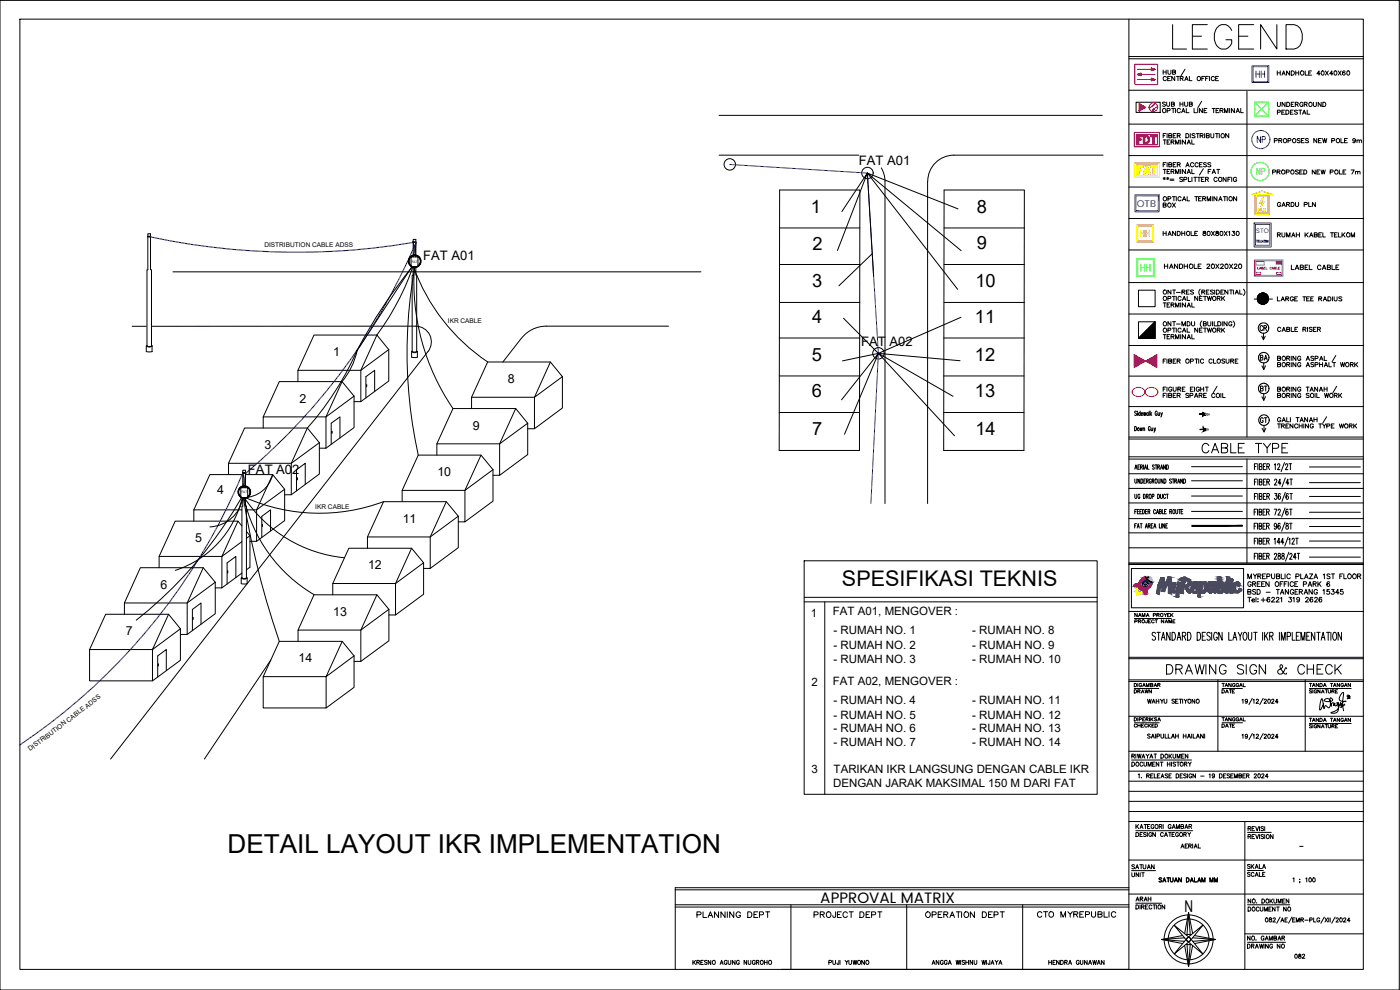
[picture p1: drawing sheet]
<svg xmlns="http://www.w3.org/2000/svg" width="420mm" height="297mm" viewBox="0 0 420 297" stroke-linecap="round" stroke-linejoin="round" font-family="sans-serif">
<defs><g id="words">
<text font-size="11.9" x="350.7" y="15.9">LEGEND</text>
<text font-size="7.8" x="68.3" y="256">DETAIL LAYOUT IKR IMPLEMENTATION</text>
<text font-size="6.5" x="252.7" y="176">SPESIFIKASI TEKNIS</text>
<g font-size="6.2">
<text x="359.5" y="137.2">CABLE TYPE</text>
<text x="348.9" y="203.6">DRAWING SIGN &amp; CHECK</text>
</g>
<g font-size="5.5">
<text x="243.4" y="63.9">1</text>
<text x="293.1" y="63.8">8</text>
<text x="243.8" y="74.9">2</text>
<text x="293.1" y="74.8">9</text>
<text x="243.7" y="86.2">3</text>
<text x="292.7" y="86.2">10</text>
<text x="243.8" y="96.9">4</text>
<text x="292.6" y="96.9">11</text>
<text x="243.6" y="108.2">5</text>
<text x="292.6" y="108.3">12</text>
<text x="243.6" y="119.2">6</text>
<text x="292.6" y="119.2">13</text>
<text x="243.7" y="130.6">7</text>
<text x="292.7" y="130.6">14</text>
</g>
<text font-size="5.3" fill="#f00" x="340.4" y="44.1">FDT</text>
<text font-size="5.3" fill="#ffbf00" x="340.4" y="53.3">FAT</text>
<text font-size="5.3" fill="#ff7f00" x="341.1" y="72.3">HH</text>
<text font-size="5.3" fill="#0f0" x="341.1" y="82.5">HH</text>
<g font-size="4.9" fill="#00f">
<text x="375.7" y="24.3">HH</text>
<text x="376.1" y="44.1">NP</text>
</g>
<text font-size="4.9" fill="#0f0" x="376.1" y="53.6">NP</text>
<g font-size="4.9">
<text x="376.8" y="100.5">CR</text>
<text x="355.5" y="273.5">N</text>
<text x="207.8" y="276.6">PLANNING DEPT</text>
<text x="243.1" y="276.6">PROJECT DEPT</text>
<text x="276.6" y="276.6">OPERATION DEPT</text>
<text x="310.1" y="276.6">CTO MYREPUBLIC</text>
</g>
<text font-size="4.5" x="246.2" y="270.9">APPROVAL MATRIX</text>
<g font-size="4.4">
<text x="347.8" y="63.5">BOX</text>
<text x="377.1" y="109.4">BA</text>
<text x="377.1" y="118.5">BT</text>
<text x="377.1" y="128.1">GT</text>
<text x="339.7" y="271.6">ARAH</text>
</g>
<g font-size="4">
<text x="382.1" y="63.1">GARDU PLN</text>
<text x="339" y="209.2">DRAWN</text>
<text x="365.5" y="209.2">DATE</text>
<text x="365.5" y="219.4">DATE</text>
<text x="338.3" y="261.8">SATUAN</text>
<text x="373.2" y="261.8">SKALA</text>
<text x="338.3" y="264.2">UNIT</text>
<text x="387.3" y="288.6">082</text>
</g>
<g font-size="3.9">
<text x="257.8" y="49.4">FAT A01</text>
<text x="127" y="77.9">FAT A01</text>
<text x="258.5" y="103.7">FAT A02</text>
<text x="74.4" y="142.2">FAT A02</text>
</g>
<g font-size="3.7">
<text x="100" y="106.8">1</text>
<text x="152.4" y="114.9">8</text>
<text x="89.9" y="120.8">2</text>
<text x="141.9" y="128.9">9</text>
<text x="79.4" y="134.7">3</text>
<text x="131.3" y="142.8">10</text>
<text x="65.2" y="148.2">4</text>
<text x="120.9" y="156.8">11</text>
<text x="58.6" y="162.6">5</text>
<text x="110.4" y="170.8">12</text>
<text x="48.2" y="176.6">6</text>
<text x="100" y="184.7">13</text>
<text x="37.7" y="190.6">7</text>
<text x="89.6" y="198.7">14</text>
</g>
<text font-size="3.5" fill="#ff7f00" x="376.4" y="64.6">PLN</text>
<g font-size="3.4">
<text x="243.3" y="185.1">1</text>
<text x="250" y="184.6">FAT A01, MENGOVER :</text>
<text x="250.1" y="190.4">- RUMAH NO. 1</text>
<text x="291.8" y="190.4">- RUMAH NO. 8</text>
<text x="250.1" y="194.8">- RUMAH NO. 2</text>
<text x="291.8" y="194.8">- RUMAH NO. 9</text>
<text x="250.1" y="198.9">- RUMAH NO. 3</text>
<text x="291.8" y="198.9">- RUMAH NO. 10</text>
<text x="243.6" y="205.9">2</text>
<text x="250" y="205.4">FAT A02, MENGOVER :</text>
<text x="250.1" y="211.1">- RUMAH NO. 4</text>
<text x="250.1" y="215.6">- RUMAH NO. 5</text>
<text x="291.8" y="211.1">- RUMAH NO. 11</text>
<text x="291.8" y="215.6">- RUMAH NO. 12</text>
<text x="250.1" y="219.7">- RUMAH NO. 6</text>
<text x="291.8" y="219.7">- RUMAH NO. 13</text>
<text x="250.1" y="223.7">- RUMAH NO. 7</text>
<text x="291.8" y="223.7">- RUMAH NO. 14</text>
<text x="243.5" y="231.9">3</text>
<text x="250.2" y="231.9">TARIKAN IKR LANGSUNG DENGAN CABLE IKR</text>
<text x="250" y="236.2">DENGAN JARAK MAKSIMAL 150 M DARI FAT</text>
</g>
<text font-size="3.1" fill="#808080" x="360.9" y="130.2">6M</text>
<text font-size="3" fill="#00f" x="341.2" y="62">OTB</text>
<text font-size="2.6" x="388.8" y="255.1">-</text>
<text font-size="2" fill="#00f" x="377" y="70">STO</text>
<g font-size="2">
<text x="79.3" y="74.1">DISTRIBUTION CABLE ADSS</text>
<text x="134.4" y="96.8">IKR CABLE</text>
<text x="94.6" y="152.6">IKR CABLE</text>
<text x="9.1" y="225.5" transform="rotate(-37 9.1 225.5)">DISTRIBUTION CABLE ADSS</text>
</g>
<g font-size=".9">
<text x="123.6" y="78.8">FAT</text>
<text x="72.4" y="148.1">FAT</text>
</g>
</g></defs>
<!-- layer: 0 -->
<g fill="none" stroke="#000" stroke-width=".3">
<path d="M0 .1h419.9v296.9h-419.9zM6 5.7h403.2v285.2h-403.2zM338.8 5.7v285.2h-104.3M338.8 27.1h70.4M338.8 37.2h70.4M349.1 21v1.3M349.1 21.6h.9M349.8 30.8l-.3-.2-.6 .2 .1 .3 .8 .4-.3 .4-.6-.2M350 21v1.3M350.1 23.2a.55 .55 0 0 0-.9 0 .55 .55 0 0 0 0 .8 .55 .55 0 0 0 .9-.1M350.1 30.6v.9l.4 .4 .5-.2v-1.1M350.3 33.2h.6l.3-.4-.3-.3h-.6v1.3"/>
<path d="M350.4 23.5h.5M350.5 21l.1 1.1 .3 .2 .5-.4v-.9M351.3 22.9h-.9v1.3h.9M351.6 31.2h.7l.2-.3-.4-.3h-.5v1.3l.8-.1 .1-.3-.4-.3M351.6 32.5h.9M351.9 21.6h.8l.1-.4-.9-.2v1.3l.9-.1v-.5l-.3-.1M352.1 32.5v1.3M352.6 22.9v1.3l-.9-1.3v1.3M352.8 32.5v1.3M353.1 22.9h.8M353.5 22.9v1.3M354.1 30.6v1.3"/>
<path d="M354.1 31.2h.9M354.2 23.5l.8-.1v-.3l-.8-.2v1.3M354.2 32.8a.55 .55 0 0 0-.8 0 .55 .55 0 0 0 0 .8 .55 .55 0 0 0 .8-.1M354.6 33.8l.5-1.3 .5 1.3M354.7 23.5l.4 .7M354.8 33.4h.7M355 30.6v1.3M355.5 30.6v.9l.4 .4 .5-.2v-1.1M355.6 24.2l.5-1.3 .5 1.3M355.6 20.8l-1.1 1.9M355.8 23.8h.6M356 32.5v1.3h.8"/>
<path d="M357 22.9v1.3h.7M357 31.2h.7l.1-.3-.3-.3h-.5v1.3l.8-.1v-.3l-.3-.3M358.4 32.5v1.3h.7M359.5 32.5v1.3M360.6 30.4l-1.1 1.9M360.7 23.5h.5M360.8 32.5v1.3l-.8-1.3v1.3M361.4 33.1h.5M361.5 22.9h-.8v1.3M361.8 23.5h.5M362.2 32.5h-.8v1.3h.8M362.7 22.9h-.9v1.3"/>
<path d="M363 22.9v1.3M363.8 32.5h.9M364.2 32.5v1.3M364.4 23.2a.53 .53 0 0 0-.7-.2 .53 .53 0 0 0-.2 .7 .48 .48 0 0 0 .4 .5 .48 .48 0 0 0 .5-.3M364.8 23.5h.5M365 33.1h.5M365.7 22.9h-.9v1.3h.9M365.8 32.5h-.8v1.3h.8M366.1 33.1h.8l.2-.3-.4-.3h-.6v1.3M366.6 33.1l.5 .7M367.5 33.8v-1.3l.5 1.3 .5-1.3v1.3M369 32.5v1.3"/>
<path d="M370.5 32.5v1.3l-.9-1.3v1.3M371 33.8l.5-1.3 .5 1.3M371.1 33.4h.7M372.4 32.5v1.3h.7M374.2 27.4v103.7M383.3 21.3v1.2M383.3 21.9h.9M383.4 30.7v1.1l.4 .1 .5-.3v-.9M383.4 33.7l.7-.1 .2-.3-.9-.3v1.3M384.2 21.3v1.2M384.7 33.6h.5M384.7 22.5l.5-1.2 .5 1.2"/>
<path d="M384.9 22.1h.6M385.5 33h-.8v1.3h.8M385.7 30.7v1.2l-.9-1.2v1.2M385.9 33h.5a.65 .65 0 0 1 .4 .7 .65 .65 0 0 1-.4 .6h-.5zM386.2 30.7h.4a.68 .68 0 0 1 .5 .6 .68 .68 0 0 1-.5 .6h-.4zM387 21.3v1.2l-.9-1.2v1.2M387.3 33.6h.5M387.5 21.3h.5a.66 .66 0 0 1 .5 .6 .66 .66 0 0 1-.5 .6h-.5zM387.5 31.3h.5M388.1 33h-.8v1.3h.8M388.4 30.7h-.9v1.2h.9M388.7 31.3l.8-.1 .1-.3-.3-.2h-.6v1.2"/>
<path d="M388.9 21.9h.9M388.9 21.3v1.2M389.2 31.3l.4 .6M389.4 33.2l-.4-.2-.5 .2v.3l.9 .4-.4 .4-.5-.2M389.8 33h.9M389.8 21.3v1.2M390.2 33v1.3M390.9 34.3l.5-1.3 .5 1.3M391 31a.55 .55 0 0 0-.8-.1 .55 .55 0 0 0 0 .8 .55 .55 0 0 0 .8 0l-.3-.2M391.1 33.9h.7M391.4 31.3l.9-.1v-.4l-.9-.1v1.2M391.7 21.3v1.2h.8"/>
<path d="M391.9 31.3l.4 .6M392.3 33v1.3h.8M392.8 21.9h.5M393.6 21.3h-.8v1.2h.8M394.2 30.7v.9l.3 .3 .5-.1 .1-1.1M396.2 22.1h-1l.7-.8v1.2M396.5 30.7v1.2l-.9-1.2v1.2M396.7 21.3a.58 .58 0 0 1 .7 .6 .58 .58 0 0 1-.7 .6l-.2-.5zM397 30.7a.71 .71 0 0 1 .8 .3 .71 .71 0 0 1 0 .8l-.8 .1zM397.8 21.3l.9 1.2M398.7 21.3l-.9 1.2M400 22.1h-.9l.6-.8v1.2"/>
<path d="M400.5 21.3a.59 .59 0 0 1 .7 .6 .59 .59 0 0 1-.7 .6l-.2-.5zM401.6 21.3l.9 1.2M402.5 21.3l-.9 1.2M403.6 21.4v-.1a.58 .58 0 0 0-.7 .5 .58 .58 0 0 0 .6 .7 .4 .4 0 0 0 0-.7 .4 .4 0 0 0-.6 .3M404.4 21.3a.59 .59 0 0 1 .7 .6 .59 .59 0 0 1-.7 .6l-.2-.5zM338.8 56.1h70.4M338.8 46.7h70.4M349.1 50.8h.9M349.1 53.4l.6 .3M349.1 42h.9M349.7 53.4l-.6 .3M349.9 48.8h-.8v1.3"/>
<path d="M349.9 40.1h-.8v1.2M350.1 53.4l.7 .3M350.3 40.1v1.2M350.3 48.8v1.3M350.3 51.5h.5M350.3 42.6h.5M350.4 53.2v.7M350.8 49.4l.7-.1 .2-.2-.4-.3h-.5v1.3l.8-.2 .1-.3-.4-.2M350.8 40.7l.8-.1 .1-.3-.4-.2h-.5v1.2h.7l.2-.4-.4-.2M350.8 53.4l-.7 .3M351.1 50.8h-.8v1.3h.8M351.1 42h-.8v1.3h.8"/>
<path d="M351.2 53.7h1.1M351.2 54.1h1.1M351.5 51.5l.8-.2v-.3l-.8-.2v1.3M351.5 42.6l.8-.1v-.4l-.8-.1v1.3M351.9 51.5l.4 .6M351.9 42.6l.4 .7M352.1 49.4h.5M352.1 40.7h.5M352.8 52.1v-1.3l.5 1.3 .5-1.3v1.3M352.8 43.3v-1.3l.5 1.3 .5-1.3v1.3M352.9 48.8h-.8v1.3h.8M352.9 40.1h-.8v1.2h.8"/>
<path d="M353.3 49.4l.8-.1 .1-.4-.9-.1v1.3M353.3 40.7l.9-.1v-.4l-.9-.1v1.2M353.8 49.4l.4 .7M353.8 40.7l.4 .6M354.3 42v1.3M354.3 50.8v1.3M354.9 53.4l-.3-.2-.6 .2 .1 .2 .8 .5-.3 .4-.6-.2M355 59.8h.7M355.3 53.9l.9-.2v-.4l-.9-.1v1.3M355.8 50.8v1.3l-1-1.3v1.3M355.8 42v1.3l-1-1.3v1.3M355.9 50.1l.5-1.3 .5 1.3"/>
<path d="M355.9 40.1a.71 .71 0 0 1 .8 .3 .71 .71 0 0 1 0 .8l-.8 .1zM356.1 49.6h.6M356.3 59v1.3h.7M356.3 52.1l.5-1.3 .5 1.3M356.3 43.3l.5-1.3 .5 1.3M356.4 51.7h.7M356.4 42.8h.7M356.7 53.2v1.3h.7M357.2 40.1v1.2M357.7 50.8v1.3h.7M357.7 42v1.3h.7M357.7 53.2v1.3"/>
<path d="M358.3 49.1a.51 .51 0 0 0-.6-.3 .51 .51 0 0 0-.4 .5v.3a.51 .51 0 0 0 .4 .5 .51 .51 0 0 0 .6-.3M358.3 53.2h.9M358.6 59h.9M358.6 40.3l-.3-.2-.6 .2 .2 .3 .6 .2v.5l-.8-.1M358.7 53.2v1.3M359 59v1.3M359 40.1h.9M359.4 53.2h.9M359.5 40.1v1.2M359.6 49.1a.48 .48 0 0 0-.6-.3 .48 .48 0 0 0-.4 .5v.3a.48 .48 0 0 0 .4 .5 .48 .48 0 0 0 .6-.3M359.7 59.6h.5M359.8 53.2v1.3"/>
<path d="M360 49.4h.5M360.2 40.7l.8-.1v-.4l-.8-.1v1.2M360.6 59h-.9v1.3h.9M360.6 53.8h.5M360.6 40.7l.5 .6M360.8 48.8h-.8v1.3h.8M360.9 59.6l.8-.1 .1-.4-.9-.1v1.3M361.1 50.6l-1.1 1.9M361.4 53.2h-.8v1.3h.8M361.4 59.6l.4 .7M361.5 40.1v1.2M361.8 53.8l.7-.1 .2-.2-.2-.3h-.7v1.3"/>
<path d="M362 40.7l.8-.1 .1-.3-.3-.2h-.6v1.2h.8l.1-.4-.3-.2M362.1 49l-.3-.2-.6 .2 .1 .3 .8 .4-.3 .4-.6-.2M362.2 53.8l.5 .7M362.6 51.5h.5M363.4 49l-.3-.2-.6 .2 .1 .3 .8 .4-.3 .4-.6-.2M363.4 40.1v1.1l.4 .1 .5-.3v-.9M363.4 50.8h-.8v1.3M363.8 52.1l.5-1.3 .5 1.3M363.8 59v1.3M363.9 51.7h.7M364.8 40.1h.9M365.2 50.8h.9"/>
<path d="M365.2 59v1.3l-.9-1.3v1.3M365.2 40.1v1.2M365.3 53.5a.56 .56 0 0 0-.8-.1 .56 .56 0 0 0 0 .8 .56 .56 0 0 0 .8 0M365.6 50.8v1.3M365.9 59.8h.7M365.9 40.1v1.2M367.2 59h.8M367.6 59v1.3M368 53.2v1.3l-.9-1.3v1.3M368.3 59v1.3M368.5 53.8h.5M368.8 40.1v1.2l-1-1.2v1.2"/>
<path d="M369.3 53.2h-.8v1.3M369.7 53.2v1.3M371.1 59v1.3l-.9-1.3v1.3M371.1 53.5a.54 .54 0 0 0-.7-.3 .54 .54 0 0 0-.2 .8 .49 .49 0 0 0 .4 .5 .49 .49 0 0 0 .5-.5h-.3M381.9 51.6h.8l.1-.4-.9-.2v1.2M382.4 42.2l.9-.1v-.4l-.9-.1v1.2M383.2 51.6l.8-.1 .2-.3-1-.2v1.2M383.7 51.6l.5 .6M383.8 42.1h.8v-.4l-.8-.1v1.2M384.3 42.1l.4 .7M386 51.6h.8l.1-.4-.9-.2v1.2M386.5 42.2l.9-.1v-.4l-.9-.1v1.2"/>
<path d="M389.7 51.2l-.4-.2-.5 .2v.2l.8 .4v.4l-.8-.1M390.1 51.6h.5M390.2 41.8l-.3-.2h-.5v.5l.7 .2 .1 .4-.3 .1-.6-.1M390.6 42.1h.5M390.9 51h-.8v1.2h.8M391.3 51h.4a.63 .63 0 0 1 .5 .6 .63 .63 0 0 1-.5 .6h-.4zM391.4 41.6h-.8v1.2h.8M392.7 41.8l-.3-.2-.6 .2 .1 .3 .7 .3v.4l-.8-.1M394.7 51v1.2l-.9-1.2v1.2M395.2 41.6v1.2l-.9-1.2v1.2M395.2 51.6h.5M395.7 42.1h.5"/>
<path d="M396.1 51h-.9v1.2h.9M396.5 51l.3 1.2 .3-1.2 .3 1.2 .3-1.2M396.5 41.6h-.8v1.2h.8M396.9 41.6l.4 1.2 .3-1.2 .3 1.2 .3-1.2M399.2 51.6h.8v-.5l-.8-.1v1.2M399.7 42.2l.8-.1v-.4l-.8-.1v1.2M402 51v1.2h.7M402.4 41.6v1.2h.8M403.1 51.6h.5M403.5 42.1h.5M403.9 51h-.8v1.2h.8M404.4 41.6h-.9v1.2h.9"/>
<path d="M405.5 51h.9l-.7 1.2M406.8 42a.43 .43 0 0 1-.5 .4 .43 .43 0 0 1-.3-.6 .43 .43 0 0 1 .7 0l-.1 1-.6-.1M406.8 51.6l.6-.1 .1 .7M406.8 51.4v.8M407.2 42.2l.3-.2 .4 .1v.7M407.2 42v.8M407.5 51.6l.6-.1 .1 .7M407.9 42.2l.4-.2 .3 .1v.7M338.8 75h70.4M338.8 65.6h70.4M349.1 69.4v1.3M349.1 70h.9"/>
<path d="M350 69.4v1.3M350.5 70.7l.5-1.3 .5 1.3M350.7 70.3h.6M352.8 69.4v1.3l-.9-1.3v1.3M353.3 69.4h.5a.68 .68 0 0 1 .4 .6 .68 .68 0 0 1-.4 .7h-.5zM354.7 70h.9M354.7 69.4v1.3M354.8 60.3l.6-1.3 .5 1.3M355.6 69.4v1.3M357.5 69.4v1.3h.8M358.6 70h.5M359.4 69.4h-.8v1.3h.8"/>
<path d="M361.1 69.5v.2a.72 .72 0 0 1 .7 .9h-.7v-.5l.7-.4v-.2zM362.3 60.3v-1.3l.5 1.3 .5-1.3v1.3M363.6 69.4l.8 1.3M364.4 69.4l-.8 1.3M365 69.5v.3l.8 .5a.47 .47 0 0 1-.5 .4 .47 .47 0 0 1-.5-.4l.9-.6-.1-.2zM365.8 60.3l.5-1.3 .5 1.3M366.3 69.5a.59 .59 0 0 1 .7 .5 .59 .59 0 0 1-.7 .6l-.2-.5zM367.4 69.4l.9 1.3M368.3 69.4l-.9 1.3M368.7 69.6l.3-.2v1.3M369.8 69.4h.7l-.3 .5a.4 .4 0 0 1 .4 .4 .4 .4 0 0 1-.4 .4l-.5-.3M371.2 69.5a.59 .59 0 0 1 .7 .5 .59 .59 0 0 1-.7 .6l-.2-.5z"/>
<path d="M383.4 70.5l.8-.2v-.3l-.8-.2v1.3M383.8 70.5l.5 .6M384.7 69.8l.1 1.1 .3 .2 .5-.3v-1M386.1 71.1v-1.3l.5 1.3 .5-1.3v1.3M387.6 71.1l.6-1.3 .5 1.3M387.9 70.7h.6M389 69.8v1.3M389 70.5h1M390 69.8v1.3M391.7 69.8v1.3M392 70.4l.6 .7M392.6 69.8l-.9 .9"/>
<path d="M393 71.1l.5-1.3 .5 1.3M393.2 70.7h.7M394.4 70.5l.9-.2 .1-.2-.4-.3h-.6v1.3h.8l.2-.4-.4-.2M395.8 70.5h.5M396.6 69.8h-.8v1.3h.8M397 69.8v1.3h.8M399.3 69.8h.9M399.8 69.8v1.3M400.5 70.5h.5M401.3 69.8h-.8v1.3h.8M401.7 69.8v1.3h.8M402.8 69.8v1.3"/>
<path d="M403.1 70.4l.5 .7M403.6 69.8l-.8 .9M405.5 71.1v-1.3l.5 1.3 .5-1.3v1.3M338.8 94.2h70.4M338.8 84.8h70.4M341.7 87.1h5v4.9h-5zM349.1 90.9h.9M349.5 90.9v1.2M350.3 91.5h.5M350.5 89.6l.8-.1 .1-.4-.9-.2v1.3M350.5 99.1l.8-.1 .1-.3-.9-.2v1.2M351.1 90.9h-.8v1.2h.8"/>
<path d="M351.4 96.5v1.3l-.9-1.3v1.3M351.4 87v1.3l-.9-1.3v1.3M351.5 91.5l.8-.1v-.4l-.8-.1v1.2M351.8 88.9h1M351.8 98.5h1M351.9 91.5l.4 .6M351.9 96.5h.9M351.9 87h.9M352.3 88.9v1.3M352.3 98.5v1.2M352.3 87v1.3M352.3 96.5v1.3"/>
<path d="M352.8 92.1v-1.2l.5 1.2 .5-1.2v1.2M353 88.9v1.3M353 98.5v1.2M353.1 97.2h1.1M353.1 87.7h1.1M354.3 90.9v1.2M354.5 89.2a.48 .48 0 0 0-.6-.3 .48 .48 0 0 0-.4 .5 .54 .54 0 0 0 .2 .7 .54 .54 0 0 0 .7-.1l.1-.1M354.5 98.7a.48 .48 0 0 0-.6-.2 .48 .48 0 0 0-.4 .4 .54 .54 0 0 0 .2 .7 .54 .54 0 0 0 .7-.1l.1-.1M354.7 97.8v-1.3l.5 1.3 .6-1.3v1.3M354.7 87.6l.8-.1 .1-.3-.9-.2v1.3M354.8 90.2l.6-1.3 .5 1.3M354.8 99.7l.6-1.2 .5 1.2"/>
<path d="M355 89.7h.7M355 99.3h.7M355.2 87.6l.4 .7M355.8 90.9v1.2l-1-1.2v1.2M356.1 87.6h.5M356.3 88.9v1.3h.7M356.3 92.1l.5-1.2 .5 1.2M356.3 98.5v1.2h.7M356.3 96.5a.71 .71 0 0 1 .7 .3 .71 .71 0 0 1 0 .8l-.7 .2zM356.4 91.7h.7M356.9 87h-.8v1.3h.8M357.6 96.5v.9l.4 .4 .5-.4v-.9"/>
<path d="M357.7 90.9v1.2h.7M358.2 87.2l-.8-.1-.1 .3 .8 .4 .1 .3-.3 .2-.6-.2M359.5 88.9v1.3l-.9-1.3v1.3M359.5 98.5v1.2l-.9-1.2v1.2M360 99h.5M360 89.5h.5M360.2 86.8a1.27 1.27 0 0 0 0 1.9M360.7 96.3a1.2 1.2 0 0 0 0 1.9M360.7 87.6l.8-.1v-.4l-.8-.1v1.3M360.8 88.9h-.8v1.3h.8M360.8 98.5h-.8v1.2h.8M361.1 97.1l.8-.1 .1-.2-.3-.3h-.6v1.3l.8-.1 .1-.3-.3-.3"/>
<path d="M361.1 87.6l.5 .7M361.2 88.9h.9M361.2 98.5h.9M361.7 88.9v1.3M361.7 98.5v1.2M362 87.6h.5M362.3 88.9l.4 1.3 .3-1.3 .3 1.3 .3-1.3M362.3 98.5l.4 1.2 .3-1.2 .3 1.2 .3-1.2M362.5 96.5v.9l.3 .4 .6-.4v-.9M362.8 87h-.8v1.3h.8M363.9 96.5v1.3M364.2 87.2l-.8-.1-.1 .3 .7 .3 .2 .4-.4 .2-.5-.2"/>
<path d="M364.4 96.5v1.3h.8M364.5 87v1.3M365 87h.5a.63 .63 0 0 1 .4 .6 .63 .63 0 0 1-.4 .7h-.5zM365.3 89.5l.8-.1v-.4l-.8-.1v1.3M365.3 99l.8-.1v-.4h-.8v1.2M365.5 96.5h.4a.66 .66 0 0 1 .5 .6 .66 .66 0 0 1-.5 .7h-.4zM365.8 89.5l.4 .7M365.8 99l.4 .7M366.4 87.6h.5M366.6 88.9v1.3M366.6 98.5v1.2M366.8 96.5v1.3"/>
<path d="M366.9 89.4l.6 .8M366.9 99l.6 .7M367.2 87h-.8v1.3h.8M367.5 88.9l-.9 .8M367.5 98.5l-.9 .8M368.3 96.5v1.3l-1-1.3v1.3M368.5 87v1.3l-.9-1.3v1.3M369 87h.9M369.4 87v1.3M369.7 96.8a.48 .48 0 0 0-.5-.3 .48 .48 0 0 0-.4 .5 .54 .54 0 0 0 .2 .7 .54 .54 0 0 0 .7-.1v-.3h-.3M370.1 96.3a1.2 1.2 0 0 1 0 1.9M370.2 87v1.3"/>
<path d="M370.7 88.3l.5-1.3 .5 1.3M370.9 87.8h.6M372.1 87v1.3h.7M373.2 86.8a1.2 1.2 0 0 1 0 1.9M376.4 89.7h5.5M383.4 89.1v1.2h.7M384.4 98.5a.56 .56 0 0 0-.8-.1 .56 .56 0 0 0 0 .8 .56 .56 0 0 0 .8 0M384.5 90.3l.5-1.2 .5 1.2M384.6 89.9h.7M384.8 99.5l.5-1.3 .5 1.3M384.9 99h.7M385.9 89.6h.7l.2-.3-.9-.2v1.2"/>
<path d="M386.2 98.8l.7-.1 .1-.4-.8-.1v1.3l.8-.2v-.4l-.2-.1M386.3 89.6l.5 .7M387.5 98.2v1.3h.8M388.2 89.4a.48 .48 0 0 0-.6-.3 .48 .48 0 0 0-.4 .4 .54 .54 0 0 0 .2 .7 .54 .54 0 0 0 .7-.1l.1-.3h-.3M388.5 89.6h.5M388.6 98.8h.5M389.4 89.1h-.9v1.2h.9M389.4 98.2h-.8v1.3h.8M391 89.1h.9M391 98.8l.8-.1 .1-.4-.9-.1v1.3M391.4 89.1v1.2M391.5 98.8l.4 .7"/>
<path d="M392.1 89.6h.5M392.4 98.2v1.3M393 89.1h-.9v1.2h.9M393.4 89.6h.5M393.8 98.4l-.3-.2-.6 .2 .1 .3 .7 .3v.4l-.5 .1-.3-.2M394.2 89.1h-.8v1.2h.8M394.2 98.8h.5M395 98.2h-.8v1.3h.8M395.4 98.8l.8-.1v-.4l-.8-.1v1.3M395.8 89.6l.8-.1v-.4h-.8v1.2M395.9 98.8l.4 .7M396.2 89.6l.5 .7"/>
<path d="M397.1 90.3l.5-1.2 .5 1.2M397.3 89.9h.7M398.5 89.1h.5a.65 .65 0 0 1 .4 .6 .65 .65 0 0 1-.4 .6h-.5zM399.9 89.1v1.2M400.4 89.1v.8l.4 .4 .4-.2 .1-1M402.7 89.2l-.3-.1-.6 .1 .1 .3 .7 .3v.4l-.8-.1M338.8 103.7h70.4M338.8 112.8h70.4M349.1 108.3h.5M349.1 116.7h.5M349.1 118.6h.5M349.1 100.4h.9"/>
<path d="M349.5 100.4v1.3M349.9 107.7h-.8v1.3M349.9 116.1h-.8v1.3M349.9 118h-.8v1.3M350.2 107.7v1.3M350.2 116.1v1.3M350.2 118v1.3M350.3 101h.5M350.7 108.3h.8l.1-.4-.9-.2v1.3l.9-.1v-.5l-.3-.1M350.7 118.6l.9-.1v-.4l-.3-.1h-.6v1.3l.9-.1v-.5l-.3-.1M351.1 100.4h-.8v1.3h.8M351.5 101h.7l.1-.5-.8-.1v1.3"/>
<path d="M351.7 116.4a.54 .54 0 0 0-.7-.2 .54 .54 0 0 0-.3 .7 .49 .49 0 0 0 .5 .5 .49 .49 0 0 0 .5-.5h-.3M351.9 101l.4 .7M352.1 116.1v1.1l.4 .2 .5-.4v-.9M352.1 108.3h.5M352.1 118.6h.5M352.8 101.7v-1.3l.5 1.3 .5-1.3v1.3M352.9 107.7h-.8v1.3h.8M352.9 118h-.8v1.3h.8M353.3 108.3h.8l.1-.3-.1-.2-.8-.1v1.3M353.3 118.6h.8l.1-.3-.3-.3h-.6v1.3M353.5 116.7h.7l.1-.4-.8-.2v1.3M353.7 108.3l.5 .7"/>
<path d="M353.7 118.6l.5 .7M353.9 116.7l.5 .7M354.3 100.4v1.3M354.8 116.7h.5M355.6 116.1h-.8v1.3h.8M355.8 100.4v1.3l-1-1.3v1.3M356.3 101.7l.5-1.3 .5 1.3M356.4 101.2h.7M356.7 118.2l-.3-.2-.4 .1-.1 .3 .7 .3 .1 .4-.3 .2-.5-.2M357.1 118.7l.8-.1 .1-.5-.9-.1v1.3M357.3 108.4l.8-.1v-.4l-.8-.2v1.3M357.3 116.7h.5"/>
<path d="M357.7 100.4v1.3h.7M358.1 116.1h-.8v1.3h.8M358.5 119.3l.5-1.3 .5 1.3M358.5 116.1v1.3M358.6 107.7h.9M358.7 118.9h.6M359.1 107.7v1.3M359.7 107.7v1.3M359.9 118.6l.8-.1v-.4l-.8-.1v1.3M360 116.4a.56 .56 0 0 0-.9 0 .56 .56 0 0 0 0 .8 .56 .56 0 0 0 .9-.1v-.2h-.4M360.3 116.7h.9M360.3 116.1v1.3"/>
<path d="M360.3 118.6l.5 .7M361.2 108a.56 .56 0 0 0-.8-.1 .56 .56 0 0 0 0 .9 .56 .56 0 0 0 .8-.1M361.2 116.1v1.3M361.2 118.6h.5M361.7 116.1h.9M362.1 118h-.9v1.3h.9M362.2 116.1v1.3M363.8 108a.48 .48 0 0 0-.6-.3 .48 .48 0 0 0-.4 .5 .53 .53 0 0 0 .3 .7 .53 .53 0 0 0 .7-.2M364.2 107.7v1.3h.8M364.6 118.3a.55 .55 0 0 0-.8 0 .55 .55 0 0 0 0 .8 .55 .55 0 0 0 .8-.1M365.3 115.9l-1.2 1.9M366.4 118v1.3"/>
<path d="M366.9 118v1.3h.8M367.6 107.9l-.8-.1-.1 .3 .8 .3 .1 .4-.4 .2-.5-.2M368 107.7v1.1l.3 .2 .6-.4v-.9M369.4 108.3h.7l.1-.4-.8-.2v1.3M369.8 108.3l.4 .7M370.7 108.3h.5M371.5 107.7h-.8v1.3h.8M383.4 116.7h.8l.1-.4-.9-.2v1.3l.9-.1v-.4l-.3-.2M383.4 118.6l.9-.1v-.4l-.3-.1h-.6v1.3l.9-.1v-.5l-.3-.1M383.4 107.5l.9-.1v-.4l-.9-.1v1.2l.9-.1v-.4l-.3-.1M383.4 109.4l.8-.1 .1-.4-.9-.1v1.3l.9-.2v-.4l-.3-.1M386.2 116.7h.7l.1-.4-.8-.2v1.3"/>
<path d="M386.2 118.6l.8-.1v-.4l-.8-.1v1.3M386.2 107.5l.8-.1v-.4l-.8-.1v1.2M386.2 109.4l.7-.1 .1-.4-.8-.1v1.3M386.6 116.7l.5 .7M386.6 118.6l.5 .7M386.6 107.5l.5 .6M386.6 109.4l.5 .7M387.5 106.9v1.2M387.5 108.8v1.3M387.5 116.1v1.3M387.5 118v1.3M388.9 116.1v1.3l-.9-1.3v1.3"/>
<path d="M388.9 118v1.3l-.9-1.3v1.3M388.9 106.9v1.2l-.9-1.2v1.2M388.9 108.8v1.3l-.9-1.3v1.3M390.4 116.4a.56 .56 0 0 0-.8 0 .56 .56 0 0 0 0 .8 .56 .56 0 0 0 .8-.1v-.2h-.3M390.4 118.3a.55 .55 0 0 0-.8 0 .55 .55 0 0 0 0 .8 .55 .55 0 0 0 .8-.1v-.2h-.3M390.4 107.2a.55 .55 0 0 0-.8-.1 .55 .55 0 0 0 0 .8 .55 .55 0 0 0 .8 0v-.2h-.3M390.4 109.1a.56 .56 0 0 0-.8-.1 .56 .56 0 0 0 0 .8 .56 .56 0 0 0 .8 0v-.3h-.3M392 108.1l.5-1.2 .5 1.2M392 110.1l.5-1.3 .5 1.3M392 116.1h.9M392.2 107.7h.6M392.2 109.6h.6"/>
<path d="M392.4 116.1v1.3M392.9 118.2l-.3-.2-.6 .2 .1 .3 .7 .2v.5l-.8-.1M393.1 117.4l.6-1.3 .5 1.3M393.3 117h.7M394.3 107.1l-.3-.2-.5 .1-.1 .3 .8 .3 .1 .4-.3 .1-.6-.1M394.3 109l-.8-.2-.1 .4 .8 .3 .1 .3-.3 .3-.6-.3M394.7 107.6l.8-.2v-.4l-.8-.1v1.2M394.7 109.4l.8-.1v-.4l-.8-.1v1.3M394.7 118v1.3M395.2 118v1.3h.7M395.4 116.1v1.3l-.9-1.3v1.3M395.9 117.4l.6-1.3 .5 1.3"/>
<path d="M396 108.1l.5-1.2 .5 1.2M396 108.8v1.3M396 109.4h.9M396.2 117h.6M396.2 107.7h.6M396.9 108.8v1.3M397.4 116.7h.9M397.4 116.1v1.3M397.4 106.9v1.2h.8M397.4 110.1l.5-1.3 .5 1.3M397.5 118l.3 1.3 .3-1.3 .3 1.3 .4-1.3M397.6 109.6h.7"/>
<path d="M398.3 116.1v1.3M398.8 108.8v1.3h.8M399.9 108.8h.9M400.4 108.8v1.3M400.4 118.6l.9-.1v-.4l-.9-.1v1.3M400.9 118.6l.4 .7M400.9 106.7l-1.1 1.9M401.2 115.9l-1.2 1.9M401.8 118v1.3M402.1 118.6l.6 .7M402.3 108.8l.3 1.3 .3-1.3 .4 1.3 .3-1.3M402.7 118l-.9 .9"/>
<path d="M405.3 109.4l.7-.1 .1-.3-.1-.2h-.7v1.3M405.7 109.4l.4 .7M406.6 108.8v1.3M406.9 109.3l.6 .8M407.5 108.8l-.9 .8M338.8 137.7h70.4M338.8 131.7h70.4M338.8 137.1h70.4M338.8 122h70.4M338.8 131.1h70.4M340.5 128a.64 .64 0 0 1 .6 .6 .64 .64 0 0 1-.6 .6zM341.1 123.6a.3 .3 0 0 0-.5-.2 .3 .3 0 0 0 .1 .5l.3 .2 .1 .4-.2 .2-.4-.2"/>
<path d="M341.3 123.4h.1M341.4 123.8v.9M342 139.5h-.5v1.3h.5M342.2 128.4l.1 .8 .2-.8 .1 .8 .2-.8M342.2 124l-.1-.1a.35 .35 0 0 0-.4 .3 .35 .35 0 0 0 .5 .3M342.2 123.3v1.4M342.4 124.1h.5v-.2a.35 .35 0 0 0-.5 .3 .35 .35 0 0 0 .5 .3M343.1 128.6l.4-.2v.8M343.1 128.4v.8M343.2 139.5v1.3M343.2 123.8l.2 .9 .1-.9 .2 .9 .1-.9M344.4 139.5v1.3h.4"/>
<path d="M344.6 124l-.1-.1a.35 .35 0 0 0-.4 .3 .35 .35 0 0 0 .5 .3M344.6 123.8v.9M344.9 123.3v1.4M345.2 123.3v1.4M345.2 128.3a.32 .32 0 0 0-.4-.3 .32 .32 0 0 0-.2 .4v.4a.33 .33 0 0 0 .3 .4 .33 .33 0 0 0 .3-.4h-.1M345.4 124.1l.3 .6M345.5 128.4v.8l.4-.2M345.6 123.8l-.4 .6M345.9 128.4v.8M346.3 128.4l.3 .8 .2-.8M346.4 139.7a.3 .3 0 0 0-.5-.1 .3 .3 0 0 0 .1 .5l.3 .1 .1 .4-.2 .2-.3-.2M346.6 129.2l-.3 .5"/>
<path d="M346.7 139.5h.6M347 139.5v1.3M347.3 123.7a.34 .34 0 0 0-.4-.3 .34 .34 0 0 0-.2 .5l.2 .8 .4-.3-.2-.3M347.6 123.8v.8l.4-.2M348 123.8v.9M348.4 123.8l.2 .9 .3-.9M348.6 124.7l-.3 .4M349.8 139.5v1.3l-.6-1.3v1.3M350.1 139.5a.66 .66 0 0 1 .6 .6 .66 .66 0 0 1-.6 .7zM374.2 137.7v31.2M376.5 140h.4M377.2 139.1h-.7v1.8"/>
<path d="M377.5 139.1v1.8M378 140l.6-.1v-.7l-.6-.1v1.8l.6-.1 .1-.5-.2-.3M379.1 140h.5M379.9 139.1h-.8v1.8h.8M380.2 140l.7-.1v-.7l-.7-.1v1.8M380.6 140l.4 .9M382.4 139.5l.3-.4v1.8M383.4 139.6l.1-.3a.39 .39 0 0 1 .5 0 .39 .39 0 0 1 0 .5l-.6 1.1h.7M383.4 127.2h.9M383.8 127.2v1.2M384.4 125.6a.54 .54 0 0 0-.7-.3 .54 .54 0 0 0-.3 .8 .49 .49 0 0 0 .5 .5 .49 .49 0 0 0 .5-.5h-.4M384.6 127.8l.8-.1v-.4l-.8-.1v1.2"/>
<path d="M384.8 126.6l.5-1.3 .5 1.3M384.9 126.1h.7M385 127.8l.4 .6M385.5 138.8l-1 2.7M385.8 139.6v-.3a.39 .39 0 0 1 .6 0 .39 .39 0 0 1 0 .5l-.7 1.1h.8M385.9 127.8h.5M386.2 125.3v1.3h.7M386.7 127.2h-.8v1.2h.8M387.3 125.3v1.3M387.3 139.1v1.8M388 127.2v1.2l-.9-1.2v1.2M389 125.3h.9"/>
<path d="M389.4 125.3v1.3M389.5 127.5a.55 .55 0 0 0-.8-.1 .55 .55 0 0 0 0 .8 .55 .55 0 0 0 .8-.1M389.9 127.8h.9M389.9 127.2v1.2M390.1 126.6l.6-1.3 .5 1.3M390.3 126.1h.6M390.8 127.2v1.2M391.3 127.2v1.2M392.4 125.3v1.3l-.9-1.3v1.3M392.7 127.2v1.2l-.9-1.2v1.2M392.9 126.6l.5-1.3 .6 1.3M393.1 126.1h.7"/>
<path d="M394.2 127.5a.55 .55 0 0 0-.8-.1 .55 .55 0 0 0 0 .8 .55 .55 0 0 0 .8-.1v-.1h-.4M394.3 125.3v1.3M394.3 125.9h1M395.3 125.3v1.3M395.8 127.2h.9M396.2 127.2v1.2M396.9 127.2l.5 .6 .5-.6M397.4 127.8v.6M398.1 125l-1.1 2M398.2 127.8h.7l.1-.5-.8-.1v1.2M399.5 127.8h.5M400.4 127.2h-.9v1.2h.9"/>
<path d="M402 127.2l.3 1.2 .3-1.2 .3 1.2 .4-1.2M404.9 127.8l.9-.1v-.4l-.9-.1v1.2M405.4 127.8l.4 .6M406.3 127.2v1.2M406.6 127.7l.6 .7M407.2 127.2l-.9 .8M338.8 150.9h70.4M338.8 146.5h70.4M338.8 142.1h70.4M338.8 155.6h70.4M338.8 159.9h70.4M340.5 157.8h.4"/>
<path d="M340.6 143.7v.9l.2 .4 .3-.2 .1-1.1M340.6 140.8l.3-1.3 .3 1.3M340.6 148.3v.9l.2 .4 .3-.2 .1-1.1M340.6 153.5h.3M340.7 140.4h.4M341.1 157.1h-.6v1.3M341.1 152.9h-.5v1.3M341.3 158.4l.3-1.3 .3 1.3M341.3 153.5h.4M341.4 158h.4M341.5 140.1h.3M341.9 152.9h-.6v1.3h.6"/>
<path d="M342.1 143.7v1.3l-.6-1.3v1.3M342.1 148.6l-.2-.3a.71 .71 0 0 0-.4 .6 .71 .71 0 0 0 .4 .7l.2-.3-.2-.2M342.1 153.5h.3M342.2 157.1h.6M342.3 140.1h.5v-.5l-.5-.1v1.3M342.4 143.7a.64 .64 0 0 1 .6 .6 .64 .64 0 0 1-.6 .7zM342.5 157.1v1.3M342.6 140.1l.3 .7M342.6 152.9h-.5v1.3h.5M342.9 152.9a.66 .66 0 0 1 .6 .6 .66 .66 0 0 1-.6 .7zM343.2 148.3a.66 .66 0 0 1 .5 .6 .66 .66 0 0 1-.5 .7zM343.3 144.3h.3"/>
<path d="M343.5 140.8l.3-1.3 .3 1.3M343.6 140.4h.4M343.7 158.4l.3-1.3 .3 1.3M343.7 153.5h.4M343.8 143.7h-.5v1.3h.5M343.8 158h.4M344 148.9l.6-.1-.1-.5h-.5v1.3M344 144.3l.6-.1v-.5h-.6v1.3M344.3 152.9h-.6v1.3h.6M344.3 148.9l.3 .7M344.3 144.3l.3 .7M344.6 153.5l.5-.1-.1-.5h-.4v1.3"/>
<path d="M344.6 157.8l.5-.2v-.4l-.5-.1v1.3M344.8 153.5l.3 .7M344.9 157.8l.3 .6M345 148.3h.1a.71 .71 0 0 1 .4 .6 .71 .71 0 0 1-.4 .7 1.01 1.01 0 0 1-.1-1.3zM345.5 157.8h.3M345.5 144l-.2-.3a.63 .63 0 0 0-.4 .7 .63 .63 0 0 0 .5 .5l.1-.4h-.2M345.8 144.3h.5v-.6h-.5v1.3M345.8 149l.5-.1v-.6h-.5v1.3M346 157.1h-.5v1.3h.5M346.1 144.3l.2 .7M346.2 158.4l.4-1.3 .3 1.3M346.4 158h.4"/>
<path d="M346.8 143.7h.1a.63 .63 0 0 1 .4 .7 .63 .63 0 0 1-.5 .5l-.2-.4zM346.8 153.2l-.2-.3a.74 .74 0 0 0 0 1.3l.2-.3M347 154.2l.4-1.3 .3 1.3M347.2 153.7h.4M347.4 140.1h.5v-.5l-.5-.1v1.3M347.4 148.3a.66 .66 0 0 1 .6 .6 .66 .66 0 0 1-.6 .7zM347.6 143.7v.9l.2 .4 .3-.2v-1.1M347.7 140.1l.3 .7M347.9 157.1v1.3h.5M347.9 153.5l.6-.1-.1-.5h-.5v1.3l.6-.2-.2-.5M348.3 140.8l.3-1.3 .4 1.3M348.3 148.3v.9l.2 .4 .3-.2 .1-1.1"/>
<path d="M348.4 140.4h.4M348.6 157.1v1.3M348.8 152.9v1.3h.5M349 143.7v1.3l-.6-1.3v1.3M349.3 143.7a.64 .64 0 0 1 .6 .6 .64 .64 0 0 1-.6 .7zM349.5 153.5h.3M349.5 157.1v1.3l-.5-1.3v1.3M349.8 148.6l-.2-.3a.71 .71 0 0 0-.5 .6 .71 .71 0 0 0 .5 .7l.2-.3M349.9 157.8h.3M350.1 152.9h-.6v1.3h.6M350.1 148.3h.5M350.4 148.3v1.3"/>
<path d="M350.4 157.1h-.5v1.3h.5M351.1 153.5l.5-.1v-.5h-.5v1.3M351.4 153.5l.3 .7M351.6 143.9a.31 .31 0 0 0-.5-.2 .31 .31 0 0 0 0 .5l.3 .2a.32 .32 0 0 1 .1 .5 .32 .32 0 0 1-.5-.1M351.8 143.7h.6M352.1 152.9h.1a.71 .71 0 0 1 .4 .6 .71 .71 0 0 1-.4 .7l-.2-.5zM352.1 143.7v1.3M352.6 144.3l.5-.1v-.5h-.5v1.3M352.8 152.9v.9l.3 .4 .3-.2v-1.1M352.8 144.3l.3 .7M353.4 145l.3-1.3 .4 1.3M353.5 144.6h.4"/>
<path d="M353.7 152.9h.6M354 152.9v1.3M354.5 153.5h.3M354.9 143.7v1.3l-.6-1.3v1.3M355 152.9h-.5v1.3h.5M355.2 143.7a.64 .64 0 0 1 .6 .6 .64 .64 0 0 1-.6 .7zM357.6 144.3h15.3M357.6 140h15.3M357.6 148.8h15.3M357.6 153.4h15.3M376.4 153.6h.5M376.4 157.8h.5"/>
<path d="M376.5 144.6h.4M376.5 148.9h.4M377.1 152.8h-.7v1.7M377.1 157h-.7v1.8M377.2 143.7h-.7v1.8M377.2 148.1h-.7v1.7M377.4 152.8v1.7M377.4 157v1.8M377.5 143.7v1.8M377.5 148.1v1.7M377.9 153.6l.6-.1v-.6l-.6-.1v1.7h.6l.2-.5-.3-.4M377.9 157.8h.6v-.7l-.6-.1v1.8l.6-.1 .2-.5-.3-.4"/>
<path d="M378 144.6l.6-.1v-.7l-.6-.1v1.8l.6-.1 .1-.5-.2-.3M378 148.9l.6-.1v-.6l-.6-.1v1.7h.6l.1-.5-.2-.4M379.1 153.6h.4M379.1 157.8h.4M379.1 144.6h.5M379.1 148.9h.5M379.8 152.8h-.7v1.7h.7M379.8 157h-.7v1.8h.7M379.9 143.7h-.8v1.8h.8M379.9 148.1h-.8v1.7h.8M380.1 153.6l.8-.2-.1-.5-.7-.1v1.7M380.1 157.8h.7l.1-.6-.8-.2v1.8"/>
<path d="M380.2 144.6l.7-.1v-.7l-.7-.1v1.8M380.2 148.9l.7-.1v-.6l-.7-.1v1.7M380.5 153.6l.4 .9M380.5 157.8l.4 1M380.6 144.6l.4 .9M380.6 148.9l.4 .9M382.4 152.8h.8l-.6 1.7M382.5 144.2l.1-.3a.38 .38 0 0 1 .5 0 .38 .38 0 0 1 0 .5l-.7 1.1h.8M382.6 148.1h.6l-.3 .6a.49 .49 0 0 1 .4 .8 .49 .49 0 0 1-.9 0M383.1 157.6l-.2 .4a.47 .47 0 0 1-.5-.4 .47 .47 0 0 1 .5-.5l.2 1.3-.3 .4-.4-.3M383.6 153.2v-.3a.38 .38 0 0 1 .6 0 .38 .38 0 0 1 0 .5l-.7 1.1h.8M384.2 157.3l-.2-.3a1.1 1.1 0 0 0-.1 1.8 .53 .53 0 0 0 .4-.6 .53 .53 0 0 0-.6-.4l-.2 .4"/>
<path d="M384.3 148.3l-.3-.2a1.13 1.13 0 0 0 0 1.7 .52 .52 0 0 0 .3-.6 .52 .52 0 0 0-.5-.4l-.2 .5M384.4 144.9h-.8l.5-1.2v1.8M385.7 152.4l-1.1 2.7M385.7 156.7l-1.1 2.7M385.7 143.4l-1 2.7M385.7 147.7l-1 2.7M386 157.1v.5a.56 .56 0 0 1 .7 .5 .56 .56 0 0 1-.7 .6 .73 .73 0 0 1 .5-1.1v-.5zM386.5 153l-.2-.2a1.1 1.1 0 0 0 0 1.7 .53 .53 0 0 0 .3-.6 .53 .53 0 0 0-.6-.4l-.1 .5M386.6 148.3l-.2-.2a1.13 1.13 0 0 0-.1 1.7 .52 .52 0 0 0 .4-.6 .52 .52 0 0 0-.6-.4l-.1 .5M386.8 144.9h-.8l.5-1.2v1.8M387 152.8h.8M387 157h.8"/>
<path d="M387.1 143.7h.8M387.1 148.1h.8M387.4 152.8v1.7M387.4 157v1.8M387.5 143.7v1.8M387.5 148.1v1.7M393 158h15.3M393 149h15.3M393 140.1h15.3M393 144.8h15.3M393 153.7h15.3M241.3 168.3h88v70h-88z"/>
<path d="M241.3 179.2h88M338.8 169.3h70.4h-70.4M338.8 164.4h70.4M338.8 168.9h70.4M339.6 170.6h33.6v11.8h-33.6zM343.4 175.3h.7a.35 .35 0 0 1-.4 .3 .35 .35 0 0 1-.3-.3zM343.7 173l1.1 1.4 .9 .4M343.9 173l.5 .8 1.4 .8M344.4 173.1l.4 .1zM374.5 173.6v-1.4l.5 1.4 .6-1.4v1.4M374.5 177.6l.9-.2 .1-.2-.4-.3h-.6v1.4l.9-.1 .1-.4-.4-.2M374.5 179.2h1"/>
<path d="M374.9 179.2v1.4M375.5 174.9a.52 .52 0 0 0-.6-.4 .52 .52 0 0 0-.4 .6 .6 .6 0 0 0 .2 .7 .6 .6 0 0 0 .8 0v-.4h-.3M375.9 175.2h.8l.1-.5-.9-.2v1.5M376.1 172.2l.5 .7 .6-.7M376.4 175.2l.5 .8M376.4 162.3h.5M376.4 166.9h.5M376.6 172.9v.7M376.9 177.1l-.4-.2-.6 .2 .1 .3 .8 .3-.1 .6-.8-.2M376.9 179.2v1.4M377.1 161.5h-.7v1.8M377.1 166h-.7v1.8"/>
<path d="M377.3 176.9h.4a.78 .78 0 0 1 .5 .7 .78 .78 0 0 1-.5 .7h-.4zM377.3 175.2h.6M377.4 161.5v1.8M377.4 166v1.8M377.5 172.9l.8-.1 .1-.5-.9-.1v1.4M377.5 179.7h.1M377.9 162.3l.7-.1-.1-.6-.6-.1v1.8l.7-.2v-.6l-.2-.2M377.9 166.9l.7-.2-.1-.6-.6-.1v1.8l.7-.2v-.6l-.2-.1M378 172.9l.4 .7M378.2 174.5h-.9v1.5h.9M378.6 175.2h.6M378.9 172.9h.5"/>
<path d="M379.1 162.3h.4M379.1 166.9h.4M379.1 179.4v1.2M379.5 174.5h-.9v1.5h.9M379.8 172.2h-.9v1.4h.9M379.8 161.5h-.7v1.8h.7M379.8 166h-.7v1.8h.7M380 177.7h1.2M380.2 162.3l.6-.1v-.6l-.6-.1v1.8M380.2 166.9l.6-.1v-.7l-.6-.1v1.8M380.2 173l.9-.2v-.5l-.9-.1v1.4M380.5 162.3l.4 1"/>
<path d="M380.5 166.9l.4 .9M380.9 174.5v1.5l-1-1.5v1.5M381.1 179.4l-.1-.1a.66 .66 0 0 0-.8 .6 .66 .66 0 0 0 .7 .7 .45 .45 0 0 0 0-.8 .45 .45 0 0 0-.7 .4M381.6 172.2v1l.4 .4 .6-.4v-1M381.7 179.6l.2-.4 .6 .3-.9 1.1h1M382.4 161.8l.3-.3v1.8M382.4 166.4a.39 .39 0 0 1 .6-.3 .39 .39 0 0 1 .1 .6l-.7 1.1h.8M382.8 174.7a.63 .63 0 0 1 1 .5 .63 .63 0 0 1-1 .6zM383 179.6l.3-.4 .5 .3-.9 1.1h1M383 176.9h1M383.1 172.9l.8-.1 .1-.5-.9-.1v1.4l.9-.1v-.3l-.3-.3M383.5 176.9v1.4"/>
<path d="M383.6 166.1v.5a.6 .6 0 0 1 .7 .5 .6 .6 0 0 1-.5 .7 .66 .66 0 0 1-.2-.8 .66 .66 0 0 1 .6-.4v-.5zM384.1 162.7h-.8l.6-1.2v1.8M384.2 175.2h.5M384.3 178.3l.5-1.4 .5 1.4M384.3 179.5l.3-.3v1.4M384.5 177.8h.6M384.5 172.2v1.4h.8M384.8 166.1v.5a.56 .56 0 0 1 .6 .6 .56 .56 0 0 1-.6 .5 .73 .73 0 0 1 .5-1.1v-.5zM385.1 174.5h-.9v1.5M385.3 162.7h-.9l.6-1.2v1.8M385.4 175.2h.6M385.7 172.2v1.4"/>
<path d="M386.3 174.5h-.9v1.5M386.6 161.1l-1 2.8M386.6 174.5v1.5M386.7 176.9v1.4l-1-1.4v1.4M386.8 161.8l.3-.3v1.8M386.8 165.7l-1 2.7M386.8 179.2h.8l-.4 .5a.48 .48 0 0 1 .3 .8 .48 .48 0 0 1-.8-.1M387.1 166.4v-.2a.38 .38 0 0 1 .6-.1 .38 .38 0 0 1 0 .6l-.7 1.1h.8M387.2 172.5a.52 .52 0 0 0-.6-.3 .52 .52 0 0 0-.4 .5 .6 .6 0 0 0 .2 .8 .6 .6 0 0 0 .8-.1v-.1M387.8 161.9v-.2a.38 .38 0 0 1 .6-.1 .38 .38 0 0 1 0 .6l-.7 1.1h.8M388 179.5l.4-.3v1.4M388.2 174.9a.52 .52 0 0 0-.6-.4 .52 .52 0 0 0-.4 .6v.3a.52 .52 0 0 0 .4 .6 .52 .52 0 0 0 .6-.4"/>
<path d="M388.2 177.2a.52 .52 0 0 0-.5-.3 .52 .52 0 0 0-.5 .5v.3a.51 .51 0 0 0 .5 .6 .51 .51 0 0 0 .5-.6h-.3M388.6 175.2h.5M388.7 177.6h.5M388.8 161.5h.8M388.9 173l.9-.2v-.5l-.9-.1v1.4M389 167.2h-.8l.5-1.2v1.8M389.2 161.5v1.8M389.3 166h.8M389.5 174.5h-.9v1.5h.9M389.6 176.9h-.9v1.4h.9M389.7 166v1.8M389.9 177.6h.7l.3-.4-.3-.3h-.7v1.4"/>
<path d="M390 179.7a.45 .45 0 0 1-.6 .4 .45 .45 0 0 1-.2-.7 .45 .45 0 0 1 .7 0l.1 .6-.2 .6h-.5l-.1-.2M390.4 172.2v1.4h.8M390.4 177.6l.5 .7M391.2 175.3h.6l.3-.5-.3-.3h-.6v1.5M391.4 178.3l.5-1.4 .6 1.4M391.5 173.6l.5-1.4 .6 1.4M391.6 177.8h.7M391.7 173.2h.7M391.8 179.6l.2-.3 .6 .1-.1 .5-.7 .7h.9M392.6 176l.5-1.5 .6 1.5M392.8 175.5h.7M393 172.2h1l-1 1.4h1"/>
<path d="M393 162.3h15.3M393 167.2h15.3M393.8 176.9v1.4l-.9-1.4v1.4M394 179.4l-.1-.1a.7 .7 0 0 0-.9 .5 .7 .7 0 0 0 .5 .8 .44 .44 0 0 0 .5-.4 .44 .44 0 0 0-.4-.5 .44 .44 0 0 0-.5 .5M394.1 175.2h.8l.1-.5-.9-.2v1.5M394.3 173.6l.6-1.4 .5 1.4M394.5 179.6l.2-.3 .6 .1-.1 .5-.7 .7h.9M394.5 173.2h.7M394.5 175.2l.5 .8M395.4 177.2a.52 .52 0 0 0-.6-.3 .52 .52 0 0 0-.5 .5v.3a.51 .51 0 0 0 .5 .6 .51 .51 0 0 0 .6-.6h-.4M395.5 174.5v1.5M395.9 175.2l.6 .8"/>
<path d="M396.5 174.5l-1 1M396.7 179.4l-.1-.1a.7 .7 0 0 0-.9 .5 .7 .7 0 0 0 .5 .8 .44 .44 0 0 0 .5-.4 .44 .44 0 0 0-.4-.5 .44 .44 0 0 0-.4 .5M397 177.2l.4-.3v1.4M397.1 172.5l.4-.3v1.4M398.9 176.9h-.6l-.1 .6a.49 .49 0 0 1 .8 0 .49 .49 0 0 1-.1 .7 .49 .49 0 0 1-.8-.2M399 174.7l-.1-.1a.7 .7 0 0 0-.8 .5 .7 .7 0 0 0 .5 .9 .44 .44 0 0 0 .5-.4 .44 .44 0 0 0-.4-.5 .44 .44 0 0 0-.5 .4M399.2 172.4l-.4-.2-.6 .2 .2 .3 .8 .5-.4 .4-.6-.2M399.6 172.2h.9M399.6 176.9h.8l-.4 .5a.48 .48 0 0 1 .3 .8 .48 .48 0 0 1-.8-.2M400 172.2v1.4M401.9 177.8h-1l.6-.9v1.4M402.1 172.9h.5"/>
<path d="M403 172.2h-.9v1.4M403 176.9h-.7v.6a.49 .49 0 0 1 .7 0 .49 .49 0 0 1-.1 .7 .49 .49 0 0 1-.7-.2M403.3 172.2v1.4h.8M404.6 172.4a.63 .63 0 0 1 1 .5 .63 .63 0 0 1-1 .5zM406.1 172.4a.63 .63 0 0 1 1 .5 .63 .63 0 0 1-1 .5zM407.4 172.9l.9-.1v-.5l-.9-.1v1.4M407.9 172.9l.5 .7M241.3 180.6h88M247.5 180.6v57.7M338.8 197.2h70.4M338.8 197.6h70.4M338.8 183.5h70.4"/>
<path d="M340.4 185.6h11.1M340.6 186.5l.6-.1v-.4h-.6v.9M341.3 184.1v.9l-.7-.9v.9M341.6 186.4h.5l.2-.3-.7-.1v.9M341.7 185l.4-.9 .4 .9M341.8 184.7h.5M342 186.4l.3 .5M342.8 185v-.9l.4 .9 .4-.9v.9M344 185l.4-.9 .4 .9M344.2 184.7h.5M344.3 186v.7a.26 .26 0 0 1-.3 .2 .26 .26 0 0 1-.2-.3M344.6 186.4h.5"/>
<path d="M345.3 186h-.7v.9h.7M346.1 184.6l.6-.1 .1-.3-.7-.1v.9M346.4 186.2a.4 .4 0 0 0-.5-.3 .4 .4 0 0 0-.3 .4v.2a.4 .4 0 0 0 .3 .4 .4 .4 0 0 0 .5-.2M346.7 186h.7M346.8 190.1a.56 .56 0 0 0-.9-.3 .56 .56 0 0 0 .1 .9l.6 .4 .2 .7a.54 .54 0 0 1-.5 .3 .54 .54 0 0 1-.5-.3M347 186v.9M347.2 184.5h.6l.1-.3-.7-.1v.9M347.2 189.7h1M347.5 184.5l.4 .5M347.7 189.7v2.4M348.5 192.1l.6-2.4 .6 2.4M348.7 191.3h.8"/>
<path d="M349.2 186v.9l-.7-.9v.9M349.4 184.1l.4 .4 .4-.4M349.7 186.9l.4-.9 .4 .9M349.8 184.5v.5M349.8 186.6h.5M350.4 184.5h.4M350.8 186.9v-.9l.4 .9 .4-.9v.9M351 184.1h-.6v.9h.6M351.2 189.7v2.4l-1.1-2.4v2.4M351.3 184.1v.9M351.6 184.5l.4 .5M351.7 189.7h.6a1.58 1.58 0 0 1 0 2.4h-.6z"/>
<path d="M352 186.4h.4M352 184.1l-.7 .6M352.6 186h-.6v.9h.6M353.3 192.1l.5-2.4 .6 2.4M353.5 191.3h.7M354.8 190.9l.9-.2 .2-.3-.2-.6-.9-.1v2.4M355.3 190.9l.6 1.2M356.4 189.7h.5a1.58 1.58 0 0 1 0 2.4h-.5zM359.3 189.7h.5a1.58 1.58 0 0 1 0 2.4h-.5zM360.8 190.9h.6M361.8 189.7h-1v2.4h1M363.2 190.1a.54 .54 0 0 0-.9-.3 .54 .54 0 0 0 .2 .9l.6 .4 .1 .7a.54 .54 0 0 1-.5 .3 .54 .54 0 0 1-.5-.3"/>
<path d="M363.6 189.7v2.4M365.3 190.3l-.3-.6a1.37 1.37 0 0 0-.5 2.3l.5 .1 .3-.3v-.6h-.3M366.8 189.7v2.4l-1-2.4v2.4M368.8 189.7v2.4h.8M370 192.1l.6-2.4 .6 2.4M370.2 191.3h.7M371.6 189.7l.6 1.2 .5-1.2M372.2 190.9v1.2M373.3 189.8l.2-.1a1.37 1.37 0 0 1 .4 2.3l-.1 .1a1.4 1.4 0 0 1-.5-2.3zM374.6 189.7v1.7l.5 .7 .5-.3 .1-2.1M375.7 180.1h.8a.45 .45 0 0 0-.7-.2 .45 .45 0 0 0 0 .7 .45 .45 0 0 0 .7-.2M376.3 189.7h1"/>
<path d="M376.8 189.7v2.4M377.5 180.5h.1M378.5 180h1.2M378.9 189.7v2.4M379.5 189.7v2.4M379.9 190.7l.6 1.4M380.5 189.7l-1 1.6M381 190.9l.9-.2v-.9l-.9-.1v2.4M381.6 190.9l.5 1.2M384 189.7v2.4M384.6 192.1v-2.4l.5 2.4 .6-2.4v2.4M386.3 191l.9-.1v-1.1l-.9-.1v2.4"/>
<path d="M387.8 189.7v2.4h.9M389 190.9h.6M390 189.7h-1v2.4h1M390.4 192.1v-2.4l.6 2.4 .6-2.4v2.4M392.2 190.9h.6M393.1 189.7h-.9v2.4h.9M394.6 189.7v2.4l-1-2.4v2.4M395.2 189.7h1M395.7 189.7v2.4M396.5 192.1l.6-2.4 .5 2.4M396.7 191.3h.7M398.1 189.7h1"/>
<path d="M398.6 189.7v2.4M399.4 189.7v2.4M400.3 189.8l.1-.1a1.37 1.37 0 0 1 .5 2.3l-.2 .1a1.4 1.4 0 0 1-.4-2.3zM402.6 189.7v2.4l-1-2.4v2.4M338.8 204.5h70.4M338.8 204h70.4M338.8 214.9h70.4M340.4 215.3h.3a.5 .5 0 0 1 .4 .5 .5 .5 0 0 1-.4 .5h-.3zM340.4 206.6h7.4M340.4 216.9h7.5M341.2 217.5a.4 .4 0 0 0-.5-.3 .4 .4 0 0 0-.3 .4v.2a.4 .4 0 0 0 .3 .4 .4 .4 0 0 0 .5-.2M341.5 215.3v1"/>
<path d="M341.5 217.2v1M341.5 217.7h.7M341.9 215.8h.6v-.4l-.6-.1v1M342.2 217.2v1M342.6 217.7h.4M342.9 215.8h.4M343.2 217.2h-.6v1h.6M343.6 215.3h-.7v1h.7M343.9 215.8h.6l.1-.4-.7-.1v1M344.3 215.8l.3 .5M344.3 217.5a.4 .4 0 0 0-.4-.3 .4 .4 0 0 0-.4 .4v.2a.4 .4 0 0 0 .4 .4 .4 .4 0 0 0 .4-.2M344.4 209.8l.3 1.2 .3-1.2 .2 1.2 .3-1.2"/>
<path d="M344.6 217.2v1M344.8 217.6l.5 .6M345 215.3v1M345.3 217.2l-.7 .7M345.4 215.3v1M345.6 215.8l.5 .5M345.7 217.7h.4M345.7 211l.5-1.2 .5 1.2M345.9 210.6h.6M346.1 215.3l-.7 .7M346.3 217.2h-.6v1h.6M346.6 217.2h.4a.48 .48 0 0 1 .4 .5 .48 .48 0 0 1-.4 .5h-.4z"/>
<path d="M347 209.8v1.2M347.1 215.5h-.6l.6 .4-.1 .3-.5-.1M347.4 205.5h.7v-.3l-.7-.2v1M347.5 216.3l.4-1 .4 1M347.6 216h.5M347.8 209.8v1.2M347.8 205.5l.3 .5M348.2 209.8l.5 .6 .5-.6M348.7 210.4v.6M349.4 209.8v1l.3 .2 .5-.3v-.9M352.5 210l-.7-.2-.1 .4 .7 .3 .1 .3-.3 .2-.5-.2M352.8 210.4h.5"/>
<path d="M353.6 209.8h-.8v1.2h.8M353.9 209.8h.8M354.3 209.8v1.2M354.9 209.8v1.2M355.4 209.8l.4 .6 .5-.6M355.8 210.4v.6M356.6 210l.1-.2a.56 .56 0 0 1 .7 .6 .56 .56 0 0 1-.8 .4zM358.6 209.8v1.2l-.8-1.2v1.2M359.1 210l.1-.2a.56 .56 0 0 1 .7 .6 .56 .56 0 0 1-.8 .4zM365.5 204v21.4M366.8 216.9h6.1M366.8 206.6h6.1"/>
<path d="M372.7 210l.3-.2v1.2M373.1 205v1h.7M373.1 215.3v1h.7M374.4 210.2a.37 .37 0 0 1-.5 .3 .37 .37 0 0 1-.1-.6 .37 .37 0 0 1 .6 .1v.8l-.3 .2-.4-.2M375.8 209.5l-1 1.9M376 210l.3-.2v1.2M377 210.1l.2-.3 .5 .2-.8 1h.8M379.1 209.5l-1 1.9M379.4 210.1l.2-.3 .4 .1v.4l-.7 .7h.8M380.6 209.8a.56 .56 0 0 1 .7 .6 .56 .56 0 0 1-.7 .5l-.2-.4zM381.6 210.1l.3-.3 .4 .2-.7 1h.8M383.6 210.6h-.9l.6-.8v1.2"/>
<path d="M391.7 204v21.4M393 206.6h12.5M393 215.5h.7M393 217.1h12.5M393.3 205v1M393.3 215.5v1M393.7 207.1h-.7l.1 .2 .6 .3-.3 .3-.4-.1M393.7 217.5h-.7l.1 .3 .6 .3-.3 .3-.4-.1M393.9 206l.4-1 .4 1M393.9 216.5l.4-1 .4 1M394 207v.9M394 217.4v1"/>
<path d="M394 216.2h.5M395.1 207.2a.43 .43 0 0 0-.6-.1 .43 .43 0 0 0 0 .6 .43 .43 0 0 0 .6 0l-.2-.2M395.1 217.7a.43 .43 0 0 0-.6-.1 .43 .43 0 0 0 0 .6 .43 .43 0 0 0 .6 0l-.2-.2M395.7 205v1l-.7-1v1M395.7 215.5v1l-.7-1v1M396.1 205h.4a.51 .51 0 0 1 .3 .5 .51 .51 0 0 1-.3 .5h-.4zM396.1 215.5h.4a.51 .51 0 0 1 .3 .5 .51 .51 0 0 1-.3 .5h-.4zM396.2 207v.9l-.7-.9v.9M396.2 217.4v1l-.7-1v1M396.6 207.9l.4-.9 .4 .9M396.6 218.4l.4-1 .4 1M396.7 207.6h.6"/>
<path d="M396.7 218h.6M397.2 206l.4-1 .4 1M397.2 216.5l.4-1 .4 1M397.3 211.2l-1.1 1.8-.1-.8a3.7 3.7 0 0 1 .6-2.6l.6 3 .5-.9 1 .7a1.84 1.84 0 0 0-.3-2.8l-.7 .1-.4 .4a2.06 2.06 0 0 0 2.6-.1l-.4-.5h-.4v.9l.4 1.4a.51 .51 0 0 1 0-.7 .51 .51 0 0 1 .7 0v.6l.3-.7 .1 .7a.57 .57 0 0 0 .6-.2 .57 .57 0 0 0-.1-.7 3 3 0 0 1 0 2.9 1.34 1.34 0 0 1-1.8 .1 2.35 2.35 0 0 0 2.3-3 .5 .5 0 0 0 0 .6 .5 .5 0 0 0 .6 .1v-.7l.3 .9a1.11 1.11 0 0 1 1.4-1.3 1.53 1.53 0 0 1-2.1-.8 1.82 1.82 0 0 1 1.3-1.8v.4a10.9 10.9 0 0 0 0 5.1M397.3 216.2h.5M397.7 207h.7M397.7 217.4h.7M398.1 207v.9M398.1 217.4v1M398.6 207l.1 .8 .2 .1 .4-.1v-.8M398.6 217.4l.1 .9 .2 .1 .4-.1v-.9M399.3 215.5h.7"/>
<path d="M399.6 205v1M399.6 215.5v1M399.7 207.4h.6l.1-.3-.7-.1v.9M399.7 217.9l.6-.1 .1-.3-.7-.1v1M400.1 207.4l.3 .5M400.1 217.9l.3 .5M400.2 206l.4-1 .4 1M400.2 216.5l.4-1 .4 1M400.3 216.2h.6M400.8 207.4h.4M400.8 217.9h.4M401.4 207h-.6v.9h.6"/>
<path d="M401.4 217.4h-.6v1h.6M402 205v1l-.7-1v1M402 215.5v1l-.7-1v1M403.2 205.3a.42 .42 0 0 0-.7-.2 .42 .42 0 0 0 0 .7 .42 .42 0 0 0 .7-.2h-.3M403.2 215.8a.39 .39 0 0 0-.5-.3 .39 .39 0 0 0-.3 .4v.2a.38 .38 0 0 0 .4 .4 .38 .38 0 0 0 .4-.4h-.3M403.5 206l.4-1 .4 1M403.5 216.5l.4-1 .4 1M403.6 211.3l-1.3 .9M403.6 211.4l-1.2 .9M403.6 216.2h.6M404.9 208.7l-.3-.2-.3 .1v.4l.5 .2-.1 .3-.4 .1 .6-.5 .1-.5-.1 .9 .3-.2M405.2 209l-.4 .1"/>
<path d="M405.3 205v1l-.7-1v1M405.3 215.5v1l-.7-1v1M338.8 225.4h70.4M338.8 237.4h70.4M338.8 234.4h70.4M338.8 231.4h70.4M339.6 228h18M339.7 228.7a.64 .64 0 0 1 .8 .4 .64 .64 0 0 1-.4 .8h-.4zM339.7 226.9l.7-.1v-.4l-.7-.1v1.2M340.1 226.9l.4 .6M340.9 226.3v1.2M341 228.8l.1-.1a.56 .56 0 0 1 .7 .6 .56 .56 0 0 1-.8 .4z"/>
<path d="M341.3 226.3l.3 1.2 .3-1.2 .3 1.2 .3-1.2M341.6 232.4l.3-.2v1.2M342.6 233.3h.1M342.7 227.5l.5-1.2 .4 1.2M342.9 227.1h.5M343 229a.43 .43 0 0 0-.5-.3 .43 .43 0 0 0-.4 .4v.3a.43 .43 0 0 0 .4 .5 .43 .43 0 0 0 .5-.3M343.3 228.7l.1 1 .3 .2 .3-.2 .1-1M343.9 226.3l.5 .6 .4-.6M344.1 232.8h.5l.3-.4-.8-.2v1.2M344.4 226.9v.6M344.5 232.8l.4 .6M344.6 229.9v-1.2l.4 1.2 .5-1.2v1.2"/>
<path d="M345.1 227.5l.4-1.2 .5 1.2M345.2 220.4l-.3-.2-.5 .2 .8 .7-.3 .4-.5-.2M345.2 227.1h.6M345.3 232.8h.5M345.5 221.5l.5-1.3 .4 1.3M345.7 221.1h.5M345.9 229.3h.5M346.1 232.2h-.8v1.2h.8M346.3 226.3h.8M346.4 232.2v1.2h.7M346.7 228.7h-.8v1.2h.8M346.7 226.3v1.2"/>
<path d="M346.8 220.2v1.3M347.2 220.9l.7-.1 .1-.3-.3-.3h-.5v1.3M347.3 232.8h.5M347.8 228.7v1.2l-.8-1.2v1.2M348.1 232.2h-.8v1.2h.8M348.2 228.7h.8M348.4 226.3a.64 .64 0 0 1 .8 .4 .64 .64 0 0 1-.4 .8h-.4zM348.4 220.2v.9l.3 .4 .5-.2v-1.1M348.4 233.4l.5-1.2 .4 1.2M348.6 228.7v1.2M348.6 233h.6M349.7 220.2v1.3h.7"/>
<path d="M350.4 228.7v1.2M350.4 229.3h.7M350.5 232.4l-.3-.2-.5 .2 .8 .6-.3 .4-.5-.2M350.6 220.2v1.3h.7M350.8 232.8h.5M350.9 226.3v1.2M351.1 228.7v1.2M351.1 226.8l.5 .7M351.5 232.2h-.7v1.2h.7M351.6 221.5l.4-1.3 .5 1.3M351.6 228.7v1.2M351.6 226.3l-.7 .8"/>
<path d="M351.7 221.1h.6M352 226.3l.1 1 .3 .2 .4-.2v-1M352.8 228.8l-.7-.1v.4l.6 .2 .1 .4-.2 .2-.6-.2M352.8 220.2v1.3M352.8 220.8h.8M353 232.2a.63 .63 0 0 1 .8 .6 .63 .63 0 0 1-.8 .6zM353.1 228.7h.8M353.3 227.5v-1.2l.4 1.2 .5-1.2v1.2M353.6 228.7v1.2M353.6 220.2v1.3M354.2 232.8h.4M354.6 226.9h.5"/>
<path d="M354.9 232.2h-.7v1.2h.7M355.1 220.8h.8M355.1 220.2v1.3M355.4 226.3h-.8v1.2h.8M355.4 229.3h.5l.3-.4-.8-.2v1.2M355.8 229.3l.4 .6M355.9 220.2v1.3M356 232.4l-.3-.2-.5 .2 .8 .6-.3 .4-.5-.2M356.4 232.2v1.2M356.4 221.5l.4-1.3 .5 1.3M356.5 226.3v1.2l-.8-1.2v1.2M356.6 221.1h.5"/>
<path d="M356.6 228.7l.5 .6 .4-.6M357.1 229.3v.6M357.6 220.2v1.3M357.7 232.5a.43 .43 0 0 0-.5-.3 .43 .43 0 0 0-.4 .4v.3a.43 .43 0 0 0 .5 .5 .43 .43 0 0 0 .4-.5h-.3M358.1 220.2v1.3h.7M358.8 232.2v1.2l-.8-1.2v1.2M359.1 221.5l.4-1.3 .5 1.3M359.2 221.1h.6M360.3 232.9h1.1M361.1 220.2v1.3l-.8-1.3v1.3M361.5 220.2v1.3M362.9 232.4l.2-.2v1.2"/>
<path d="M364.5 232.6l-.1 .2a.37 .37 0 0 1-.5 0 .37 .37 0 0 1 0-.5 .37 .37 0 0 1 .5 .1v.8l-.2 .2-.4-.2M366 232.2h.4a.67 .67 0 0 1 .4 .6 .67 .67 0 0 1-.4 .6h-.4zM367.2 232.8h.4M367.9 232.2h-.7v1.2h.7M369 232.4l-.7-.2v.4l.6 .3 .1 .3-.2 .2-.5-.2M369.4 232.8h.4M370.1 232.2h-.7v1.2h.7M370.5 233.4v-1.2l.4 1.2 .4-1.2v1.2M371.8 232.8h.5l.3-.4-.8-.2v1.2l.7-.1 .1-.3-.3-.2M372.7 220.5l.3-.2v1.2M373 232.8h.5M373.7 232.2h-.7v1.2h.7"/>
<path d="M374.1 232.8l.7-.2v-.3l-.7-.1v1.2M374.4 220.7a.36 .36 0 0 1-.5 .3 .36 .36 0 0 1-.1-.6 .36 .36 0 0 1 .6 .1v.8l-.3 .2-.4-.2M374.5 232.8l.4 .6M375.8 220.1l-1 1.8M376 220.5l.3-.2v1.2M376.4 232.5l.2-.3 .5 .2-.8 1h.8M377 220.6l.4-.3 .3 .4-.8 .8h.8M377.7 232.2a.55 .55 0 0 1 .6 .6 .55 .55 0 0 1-.6 .5l-.2-.4zM378.7 232.5l.2-.3 .4 .2-.7 1h.8M379.1 220.1l-1 1.8M379.4 220.6l.2-.3 .4 .1-.1 .6-.6 .5h.8M380.6 233h-.9l.6-.8v1.2"/>
<path d="M380.6 220.4a.56 .56 0 0 1 .7 .5 .56 .56 0 0 1-.7 .6l-.2-.5zM381.6 220.6l.5-.3 .2 .4-.7 .8h.8M383.6 221.1h-.9l.6-.8v1.2M338.8 258h70.4M338.8 246.5h70.4M338.8 243.5h70.4M338.8 240.4h70.4M340.9 249.2h17M340.9 249.8h.4a.64 .64 0 0 1 .4 .6 .64 .64 0 0 1-.4 .6h-.4zM340.9 247.4v1.2M341.2 247.9l.5 .7M341.7 247.4l-.8 .8"/>
<path d="M342.1 248.6l.5-1.2 .4 1.2M342.1 250.3h.5M342.3 248.2h.6M342.9 249.8h-.8v1.2h.8M343.4 247.4h.8M343.7 247.4v1.2M344 250l-.3-.2-.5 .2 .8 .6-.3 .4-.5-.2M344.3 249.8v1.2M344.4 248h.4M345.1 247.4h-.7v1.2h.7M345.6 250a.5 .5 0 0 0-.7 0 .5 .5 0 0 0 0 .7 .5 .5 0 0 0 .7 0v-.2h-.2M346.3 247.7a.43 .43 0 0 0-.5-.3 .43 .43 0 0 0-.4 .4v.3a.43 .43 0 0 0 .5 .5 .43 .43 0 0 0 .4-.5h-.3"/>
<path d="M346.8 249.8v1.2l-.9-1.2v1.2M347.9 248l.7-.1v-.5h-.7v1.2M348.3 248l.4 .6M349.1 247.4v1.2M349.1 250a.5 .5 0 0 0-.7 0 .5 .5 0 0 0 0 .7 .5 .5 0 0 0 .7 0M349.5 251l.4-1.2 .5 1.2M349.6 250.6h.6M350.7 249.8h.8M351.1 249.8v1.2M351.5 247.7a.43 .43 0 0 0-.5-.3 .43 .43 0 0 0-.4 .4v.3a.43 .43 0 0 0 .4 .5 .43 .43 0 0 0 .5-.5h-.3M351.7 250.3h.5M351.8 248.6l.5-1.2 .4 1.2"/>
<path d="M352 248.2h.6M352.5 249.8h-.8v1.2h.8M353.1 248.6v-1.2l.4 1.2 .4-1.2v1.2M353.7 250a.5 .5 0 0 0-.8 0 .5 .5 0 0 0 0 .7 .5 .5 0 0 0 .8 0v-.2h-.3M354.4 248l.7-.1v-.5h-.7v1.2h.7l.1-.4-.3-.2M354.4 254.5l.5-1.3 .4 1.3M354.6 254h.6M355.3 250.3h.6l.1-.4-.7-.1v1.2M355.6 248.6l.4-1.2 .5 1.2M355.6 250.3l.4 .7M355.7 253.8h.4M355.8 248.2h.5"/>
<path d="M356.4 253.2h-.7v1.3h.7M356.4 249.8l.5 .5 .4-.5M356.7 253.8h.7l.1-.3-.2-.3h-.6v1.3M356.8 248l.8-.2v-.3l-.8-.1v1.2M356.9 250.3v.7M357.1 253.8l.4 .7M357.3 248l.3 .6M357.9 253.2v1.3M358.4 254.5l.4-1.3 .5 1.3M358.6 254h.5M359.6 253.2v1.3h.7M373.6 246.5v44.4"/>
<path d="M374.4 249.8h7.1M374.6 248.6l.6-.1 .2-.3-.8-.2v1.2M374.6 251l.6-.1 .1-.4-.7-.1v1.2M375 248.6l.4 .6M375 251l.4 .6M375.8 248.6h.4M375.8 251h.4M376.5 248h-.7v1.2h.7M376.5 250.4h-.7v1.2h.7M376.9 248l.4 1.2 .4-1.2M376.9 250.4l.4 1.2 .4-1.2M378 248v1.2"/>
<path d="M378 250.4v1.2M379.2 248.2l-.3-.2-.5 .2 .8 .7-.3 .3-.5-.2M379.2 250.6l-.3-.2-.5 .2 .8 .7-.3 .3-.5-.2M379.6 248v1.2M379.6 250.4v1.2M382.1 250.4v1.2l-.8-1.2v1.2M202.6 271.5h136.2M202.6 272.1h136.2M202.6 267h136.2M237.4 271.5v19.4M272.1 271.5v19.4M306.9 271.5v19.4"/>
<path d="M338.8 268.3h70.4M338.8 266.3h-136.2v24.6M339.6 261.2h7.2M340.9 271h7.8M348.7 263.6l-.3-.2-.5 .2v.2l.8 .5-.3 .3-.5-.2M349 264.6l.4-1.2 .5 1.2M349.2 264.2h.5M349.5 271.5v1.2l-.8-1.2v1.2M350.2 263.4h.8M350.6 263.4v1.2M351.2 263.4l.1 1 .3 .2 .4-.3v-.9M352.5 264.6l.4-1.2 .5 1.2"/>
<path d="M352.6 264.2h.6M354.5 263.4v1.2l-.8-1.2v1.2M356.1 263.4a.63 .63 0 0 1 .7 .6 .63 .63 0 0 1-.7 .6zM357.3 264.6l.4-1.2 .4 1.2M357.4 264.2h.6M358.5 263.4v1.2h.7M359.5 264.6l.4-1.2 .4 1.2M359.6 264.2h.6M360.7 264.6v-1.2l.4 1.2 .5-1.2v1.2M363.1 264.6v-1.2l.5 1.2 .4-1.2v1.2M364.5 264.6v-1.2l.5 1.2 .4-1.2v1.2M374.4 271.5h12.7"/>
<path d="M374.6 272.1h.4a.67 .67 0 0 1 .4 .7 .67 .67 0 0 1-.4 .6h-.4zM375.4 269.7v1.3l-.8-1.3v1.3M375.9 272.3l.1-.1a.56 .56 0 0 1 .7 .6 .56 .56 0 0 1-.8 .4zM377.1 270.9h.1M377.9 272.4a.43 .43 0 0 0-.5-.3 .43 .43 0 0 0-.4 .5v.3a.43 .43 0 0 0 .4 .5 .43 .43 0 0 0 .5-.3M378.2 272.1v1.1l.3 .2 .5-.4v-.9M378.7 269.7a.64 .64 0 0 1 .8 .5 .64 .64 0 0 1-.4 .8h-.4zM379.4 273.4v-1.3l.5 1.3 .5-1.3v1.3M379.9 275.4a.56 .56 0 0 1 .6 .6 .56 .56 0 0 1-.6 .5l-.2-.4zM380.8 272.7h.5M381 275.4v.3a.61 .61 0 0 1 .6 .8l-.2 .1a.37 .37 0 0 1-.5-.2 .37 .37 0 0 1 .3-.5l.4-.3zM381.1 269.7v1.3"/>
<path d="M381.4 270.3l.5 .7M381.6 272.1h-.8v1.3h.8M381.9 269.7l-.8 .9M382.1 275.7l.2-.3 .4 .2-.7 1h.8M382.3 269.7v.9l.4 .4 .4-.2v-1.1M382.7 272.1v1.3l-.8-1.3v1.3M383.1 272.1h.8M383.5 272.1v1.3M383.6 271v-1.3l.4 1.3 .5-1.3v1.3M384.2 275.2l-1 1.8M384.4 276.6l.5-1.2 .4 1.2M384.6 276.2h.5"/>
<path d="M384.9 270.3h.5M385.7 269.7h-.8v1.3h.8M385.7 276h.4M386 272.1v1.3l-.8-1.3v1.3M386.4 275.4h-.7v1.2h.7M386.8 269.7v1.3l-.8-1.3v1.3M387.7 275.2l-1 1.8M387.9 276h.5M388 263.6l.3-.2v1.2M388.7 275.4h-.8v1.2h.8M389 276.6v-1.2l.5 1.2 .4-1.2v1.2M390.1 263.8h.1"/>
<path d="M390.1 264.6l-.1 .3M390.4 276h.5l.3-.4-.8-.2v1.2M390.8 276l.4 .6M391.6 276.1h1M391.9 263.6l.3-.2v1.2M393 263.5a.55 .55 0 0 1 .6 .5 .55 .55 0 0 1-.6 .6l-.2-.5zM393.1 276h.6v-.6h-.6v1.2M394.1 263.5a.56 .56 0 0 1 .6 .5 .56 .56 0 0 1-.6 .6l-.2-.5zM394.3 275.4v1.2h.6M396.1 275.7a.43 .43 0 0 0-.5-.3 .43 .43 0 0 0-.4 .5v.3a.43 .43 0 0 0 .4 .4 .43 .43 0 0 0 .5-.4h-.3M397.4 275.2l-1 1.8M397.6 275.4l.8 1.2"/>
<path d="M398.4 275.4l-.8 1.2M398.8 275.4v1.2M399.2 275.4v1.2M400.7 275.2l-1 1.8M401 275.7l.2-.3 .4 .1v.4l-.7 .7h.8M402.2 275.4a.56 .56 0 0 1 .7 .6 .56 .56 0 0 1-.7 .5l-.2-.4zM403.2 275.7l.3-.3 .4 .2-.7 1h.8M405.2 276.2h-.9l.6-.8v1.2M207.9 288.1v1.3M208.2 288.7l.5 .7M208.7 288.1l-.8 .9M209.1 288.7l.8-.1v-.3l-.8-.2v1.3"/>
<path d="M209.5 288.7l.4 .7M210.3 288.7h.5M211.1 288.1h-.8v1.3h.8M212.2 288.3l-.3-.2-.5 .2 .1 .3 .6 .2 .1 .4-.3 .2-.5-.2M213.3 288.1v1.3l-.7-1.3v1.3M216.1 289.4l.5-1.3 .4 1.3M216.3 289h.5M218.2 288.4a.43 .43 0 0 0-.5-.3 .43 .43 0 0 0-.4 .5v.3a.43 .43 0 0 0 .5 .5 .43 .43 0 0 0 .4-.5h-.3M218.5 288.1v.9l.4 .4 .4-.2v-1.1M220.6 288.1v1.3l-.8-1.3v1.3M221.9 288.4a.43 .43 0 0 0-.5-.3 .43 .43 0 0 0-.4 .5v.3a.43 .43 0 0 0 .4 .5 .43 .43 0 0 0 .5-.5h-.3M224.1 288.1v1.3l-.8-1.3v1.3"/>
<path d="M224.5 288.1l.1 1.1 .3 .2 .4-.2v-1.1M226.7 288.4a.43 .43 0 0 0-.5-.3 .43 .43 0 0 0-.4 .5v.3a.43 .43 0 0 0 .4 .5 .43 .43 0 0 0 .5-.5h-.3M227 288.7h.7v-.5l-.7-.1v1.3M227.4 288.7l.4 .7M229.4 288.7h.8M229.4 288.1v1.3M230.2 288.1v1.3M248.8 288.8l.6-.1 .1-.4-.7-.2v1.3M249.9 288.1v.9l.4 .4 .4-.2v-1.1M251.8 288.1l-.1 1.1-.3 .2-.2-.4M252.1 288.1v1.3M253.6 288.1l.5 .6 .5-.6"/>
<path d="M254.1 288.7v.7M254.8 288.1v1.1l.3 .2 .5-.4v-.9M256 288.1l.3 1.3 .3-1.3 .3 1.3 .2-1.3M259.4 288.1v1.3l-.8-1.3v1.3M260.1 288.2a.56 .56 0 0 1 .7 .6 .56 .56 0 0 1-.8 .4l-.2-.6zM279.7 289.4l.5-1.3 .4 1.3M279.9 289h.6M281.8 288.1v1.3l-.8-1.3v1.3M283.1 288.4a.43 .43 0 0 0-.5-.3 .43 .43 0 0 0-.4 .5v.3a.43 .43 0 0 0 .5 .5 .43 .43 0 0 0 .4-.5h-.3M284.3 288.4a.43 .43 0 0 0-.5-.3 .43 .43 0 0 0-.4 .5v.3a.43 .43 0 0 0 .4 .5 .43 .43 0 0 0 .5-.5h-.3M284.6 289.4l.4-1.3 .5 1.3M284.8 289h.5"/>
<path d="M286.9 288.1l.3 1.3 .3-1.3 .3 1.3 .2-1.3M288.3 288.1v1.3M289.5 288.3l-.3-.2-.5 .2 .8 .7-.3 .4-.5-.2M289.9 288.1v1.3M289.9 288.7h.8M290.7 288.1v1.3M291.9 288.1v1.3l-.8-1.3v1.3M292.4 288.1v1.1l.3 .2 .5-.4v-.9M294.7 288.1l.3 1.3 .2-1.3 .3 1.3 .3-1.3M296 288.1v1.3M297.1 288.1l-.1 1.1-.3 .2-.2-.4M297.4 289.4l.5-1.3 .4 1.3"/>
<path d="M297.6 289h.5M298.6 288.1l.5 .6 .5-.6M299.1 288.7v.7M299.8 289.4l.4-1.3 .5 1.3M299.9 289h.6M314.7 288.7h.9M314.7 288.1v1.3M315.6 288.1v1.3M316 288.7h.4M316.7 288.1h-.7v1.3h.7M317.9 288.1v1.3l-.8-1.3v1.3M318.3 288.1h.4a.67 .67 0 0 1 .4 .7 .67 .67 0 0 1-.4 .6h-.4z"/>
<path d="M319.5 288.7h.7v-.5l-.7-.1v1.3M319.9 288.7l.4 .7M320.7 289.4l.4-1.3 .5 1.3M320.9 289h.5M323.9 288.4a.46 .46 0 0 0-.5-.3 .46 .46 0 0 0-.4 .5v.3a.45 .45 0 0 0 .4 .5 .45 .45 0 0 0 .5-.5h-.3M324.2 288.1l.1 1.1 .3 .2 .4-.2v-1.1M326.3 288.1v1.3l-.8-1.3v1.3M326.7 289.4l.5-1.3 .4 1.3M326.9 289h.5M328 288.1l.2 1.3 .3-1.3 .3 1.3 .3-1.3M329.3 289.4l.5-1.3 .4 1.3M329.5 289h.5"/>
<path d="M331.3 288.1v1.3l-.8-1.3v1.3M373.6 280.2h35.6M374.4 283.3a.63 .63 0 0 1 .8 .6 .63 .63 0 0 1-.8 .6zM374.4 282.7h11.4M375.2 280.9v1.2l-.8-1.2v1.2M375.6 283.8h.7v-.5h-.7v1.2M376 283.8l.3 .7M376.8 284.5l.4-1.2 .5 1.2M376.9 282l.1 .1M376.9 284.1h.6M378 283.3l.3 1.2 .3-1.2 .2 1.2 .3-1.2M379.3 281.2a.43 .43 0 0 0-.5-.3 .43 .43 0 0 0-.3 .4v.3a.43 .43 0 0 0 .4 .5 .43 .43 0 0 0 .4-.5h-.2"/>
<path d="M379.3 283.3v1.2M379.7 282.1l.5-1.2 .4 1.2M379.9 281.7h.5M380.6 283.3v1.2l-.8-1.2v1.2M381 282.1v-1.2l.4 1.2 .4-1.2v1.2M381.9 283.6a.43 .43 0 0 0-.5-.3 .43 .43 0 0 0-.4 .4v.3a.43 .43 0 0 0 .5 .5 .43 .43 0 0 0 .4-.5h-.3M382.3 281.5l.7-.1v-.5h-.7v1.2h.7l.1-.4-.3-.2M383.5 282.1l.5-1.2 .4 1.2M383.7 281.7h.5M384.1 283.3v1.2l-.8-1.2v1.2M384.7 283.4l.1-.1a.55 .55 0 0 1 .7 .6 .55 .55 0 0 1-.8 .4zM384.7 281.5l.8-.2v-.3l-.8-.1v1.2"/>
<path d="M385.1 281.5l.4 .6"/>
<circle cx="349.4" cy="33.1" r=".6"/>
<circle cx="359.8" cy="23.5" r=".59"/>
<circle cx="390.8" cy="21.8" r=".58"/>
<circle cx="393.3" cy="31.3" r=".6"/>
<circle cx="366.2" cy="53.8" r=".6"/>
<circle cx="367" cy="40.7" r=".6"/>
<circle cx="369.3" cy="59.6" r=".6"/>
<circle cx="385.1" cy="51.6" r=".58"/>
<circle cx="385.6" cy="42.1" r=".59"/>
<circle cx="387.9" cy="51.6" r=".58"/>
<circle cx="388.4" cy="42.1" r=".59"/>
<circle cx="401.1" cy="51.6" r=".59"/>
<circle cx="401.5" cy="42.1" r=".6"/>
<circle cx="356.6" cy="70" r=".58"/>
<circle cx="362.7" cy="70" r=".59"/>
<circle cx="404.6" cy="70.4" r=".6"/>
<circle cx="349.6" cy="99" r=".58"/>
<circle cx="349.6" cy="89.5" r=".58"/>
<circle cx="349.6" cy="87.6" r=".58"/>
<circle cx="349.6" cy="97.1" r=".6"/>
<circle cx="364.4" cy="89.5" r=".58"/>
<circle cx="364.4" cy="99" r=".58"/>
<circle cx="379" cy="89.6" r="1.67"/>
<circle cx="356.4" cy="108.3" r=".6"/>
<circle cx="365.5" cy="118.6" r=".6"/>
<circle cx="365.8" cy="108.3" r=".6"/>
<circle cx="385.3" cy="109.4" r=".59"/>
<circle cx="385.3" cy="107.5" r=".59"/>
<circle cx="385.3" cy="116.7" r=".59"/>
<circle cx="385.3" cy="118.6" r=".59"/>
<circle cx="393.8" cy="118.6" r=".59"/>
<circle cx="399.5" cy="118.6" r=".6"/>
<circle cx="404.3" cy="109.4" r=".6"/>
<circle cx="341.7" cy="128.8" r=".38"/>
<circle cx="404" cy="127.8" r=".58"/>
<circle cx="343.7" cy="175.1" r=".57"/>
<circle cx="343.7" cy="175.1" r=".83"/>
<circle cx="343.1" cy="186.4" r=".44"/>
<circle cx="348.6" cy="184.5" r=".45"/>
<circle cx="350" cy="226.8" r=".56"/>
<circle cx="354.6" cy="229.2" r=".56"/>
<circle cx="347.1" cy="247.9" r=".56"/>
<circle cx="354.5" cy="250.3" r=".55"/>
<circle cx="380.5" cy="250.9" r=".56"/>
<circle cx="348" cy="272.1" r=".56"/>
<circle cx="376.3" cy="270.3" r=".56"/>
<circle cx="380.3" cy="270.3" r=".56"/>
<circle cx="386.9" cy="272.7" r=".56"/>
<circle cx="214.2" cy="288.7" r=".56"/>
<circle cx="228.6" cy="288.7" r=".56"/>
<circle cx="231.1" cy="288.7" r=".56"/>
<circle cx="257.8" cy="288.7" r=".56"/>
<circle cx="376.1" cy="281.4" r=".56"/>
</g>
<!-- layer: TITLE BLOCK -->
<path d="M376.5 30.7h4.2v4.2h-4.2zM376.5 32.8h.1M376.5 30.7l4.2 4.2M378.5 30.7h.1M378.6 34.8h.1M380.7 32.7h.1M380.7 30.7l-4.2 4.2" fill="none" stroke="#0f0" stroke-width=".3"/>
<g fill="none" stroke="#000" stroke-width=".3">
<path d="M338.8 17.6h70.4M338.8 17h70.4M349.5 79.2v1.3M349.5 79.9h.9M350.4 79.2v1.3M353.4 79.2v1.3l-.9-1.3v1.3M354 79.2h.5a.69 .69 0 0 1 .4 .7 .69 .69 0 0 1-.4 .6h-.5zM355.4 79.9h1M355.4 79.2v1.3M356.4 79.2v1.3M358.4 79.2v1.3h.8M359.6 79.9h.5"/>
<path d="M360.5 79.2h-.9v1.3h.9M362.2 79.5l.2-.2 .4-.1 .3 .4-.9 .9h.9M364.9 79.2l.9 1.3M365.8 79.2l-.9 1.3M366.3 79.5a.43 .43 0 0 1 .5-.3 .43 .43 0 0 1 .4 .4l-.9 .9h.9M369 79.2l1 1.3M370 79.2l-1 1.3M370.4 79.5l.1-.2 .5-.1 .2 .4-.9 .9h1M387.6 79.5v1.4h.8M392.6 79.5h-.9v1.4h.9M392.9 79.5v1.4h.9M396.4 79.9a.52 .52 0 0 0-.6-.4 .52 .52 0 0 0-.4 .5 .6 .6 0 0 0 .2 .8 .6 .6 0 0 0 .8-.1v-.1"/>
<path d="M399.8 79.5v1.4h.8M401.8 79.5h-.9v1.4h.9M351 80.5l.5-1.3 .6 1.3M351.2 80.1h.7M388.7 80.9l.6-1.4 .5 1.4M388.9 80.5h.7M390.2 80.2l.8-.1 .1-.4-.9-.2v1.4l.9-.1v-.5l-.3-.1M391.7 80.2h.5M396.8 80.9l.6-1.4 .5 1.4M397 80.5h.7M398.4 80.2l.8-.1 .1-.3-.4-.3h-.5v1.4l.8-.1 .1-.3-.4-.3M400.9 80.2h.6"/>
<path d="M378.7 119l.6 1.1M379.3 118.1v2M379.8 119l-.5 1.1M352.4 277.6l4.8 3.9 3.8 4.7-4.7-3.9zM356.3 275.8a6.1 6.1 0 0 0-5.7 5.7M356.6 274.5a7.3 7.3 0 0 0-7.2 7.2M356.9 274.5a7.3 7.3 0 0 1 7.2 7.2M357.1 275.8a6.1 6.1 0 0 1 5.7 5.7M349.4 282a7.3 7.3 0 0 0 7.2 7.2M350.6 282.2a6.1 6.1 0 0 0 5.7 5.8M354.9 280.7l-6.3 1.2 6.3 1.2M355.5 281.4l-6.9 .5 6.9 .5"/>
<path d="M355.5 283.7l1.2 6.3 1.2-6.3M355.9 280.5h1.6M356 283.3h1.5M356.2 283.4l.5 6.6 .5-6.6M356.2 280.4l.5-6.6 .5 6.6M356.3 281.5l4.7-3.9-3.9 4.7-4.7 3.9zM357.9 281.4l6.9 .5-6.9 .5M357.9 280.1l-1.2-6.3-1.2 6.3M358.5 280.7l6.3 1.2-6.3 1.2M362.8 282.2a6.1 6.1 0 0 1-5.7 5.8M364.1 282a7.3 7.3 0 0 1-7.2 7.2"/>
<circle cx="357.5" cy="79.8" r=".62"/>
<circle cx="364" cy="79.8" r=".61"/>
<circle cx="368.1" cy="79.8" r=".62"/>
<circle cx="372.2" cy="79.8" r=".61"/>
<circle cx="356.7" cy="281.9" r=".61"/>
</g>
<!-- layer: OLT -->
<path d="M341 30.7h7.2v3h-7.2z" fill="none" stroke="#000" stroke-width=".3"/>
<g fill="none" stroke="#f00" stroke-width=".3">
<path d="M341.8 31.1l2.1 1.1-2.1 1.2zM341.9 31.2l1.8 1-1.8 1zM342 31.3v1.9M342.1 31.3v1.8M342.2 31.4v1.6M342.3 31.4v1.6M342.4 31.5v1.4M342.5 31.5v1.4M342.6 31.6v1.2M342.7 31.7v1.1M342.8 31.7v1.1M342.9 31.7v1"/>
<path d="M342.9 31.8v.8M343.1 31.9v.7M343.2 31.9v.6M343.3 32v.4M343.4 32.1v.3M343.5 32.1v.2M343.6 32.2v.1M346.4 31.4l-1.3 1M347.2 32l-1.3 1.1"/>
<circle cx="346.1" cy="32.2" r="1.29"/>
</g>
<!-- layer: HUB -->
<g fill="none" stroke="#f00" stroke-width=".3">
<path d="M340.6 19.3h6.8v6.1h-6.8zM341.3 22.3l1.1-.3v.7zM341.3 20.8h4.2M341.3 23.9h4.2M341.5 22.3v.1M341.5 22.3h.1M341.6 22.3v.1M341.7 22.2v.3M341.8 22.2v.3M341.9 22.2v.3M341.9 22.1v.4v-.3M342 22.1v.4"/>
<path d="M342.1 22.1v.5M342.2 22v.6M342.3 22v.6M342.3 22v.7M342.4 22.3h4.3M345.5 20.4l1.2 .4-1.2 .4zM345.5 23.5l1.2 .4-1.2 .3zM345.6 20.4v.8M345.6 23.5v.7M345.7 20.5v.7M345.7 23.5v.7M345.8 20.5v.6v-.6"/>
<path d="M345.8 23.6v.6v-.6M345.8 20.6v.5M345.8 23.6v.6M345.9 20.6v.5M345.9 23.6v.6M345.9 23.6v.5M346 20.6v.4M346 23.7v.4M346.1 20.6v.4M346.1 23.7v.4M346.2 21v-.4v.4M346.2 23.7v.3v-.3"/>
<path d="M346.2 20.7v.3M346.2 23.7v.3M346.3 20.7l-.1 .3M346.3 23.7l-.1 .3M346.3 20.7v.2M346.3 23.7v.3M346.4 20.7v.2M346.4 23.8v.2M346.5 20.7v.2M346.5 23.8v.1M346.5 23.9h.1M346.6 20.8l-.1 .1"/>
<path d="M346.6 23.8v.1M346.6 20.8v.1"/>
</g>
<!-- layer: TELKOM -->
<g fill="none" stroke="#00f" stroke-width=".3">
<path d="M376.4 66.9h5.1v7.2h-5.1zM376.8 67.3h4.3v6.3h-4.3zM377 72.1h.4M377.2 72.1v.6M377.6 72.4h.2M378 72.1h-.4v.6h.4M378.2 72.1v.6h.3M378.7 72.1v.6M378.8 72.3l.3 .4M379.1 72.1l-.4 .4M380.1 72.7v-.6l.2 .6 .3-.6v.6"/>
<circle cx="379.6" cy="72.4" r=".29"/>
</g>
<!-- layer: COIL -->
<path d="M340 116.9a2.12 2.12 0 0 1 3.6 .7 2.04 2.04 0 0 1-1.9 1.4 2.04 2.04 0 0 1-1.9-1.4zM343.9 116.9a2.12 2.12 0 0 1 3.6 .7 2.04 2.04 0 0 1-2 1.4 2.04 2.04 0 0 1-1.9-1.4z" fill="none" stroke="#f00" stroke-width=".3"/>
<!-- layer: OTB -->
<path d="M340.6 58.4h7.3v5.2h-7.3zM340.9 58.7l6.7 .1v4.4h-6.7z" fill="none" stroke="#00f" stroke-width=".3"/>
<!-- layer: CLOSURE -->
<g fill="none" stroke="#f00" stroke-width=".3">
<path d="M340.4 106.4l6.8 3.9v-3.9l-6.8 3.9zM340.5 106.6l3 1.7-2.9 1.7zM340.6 106.7v3.3M340.7 106.7v3.2v-3.2M340.8 109.8l-.1-3v3.1M340.8 106.8l.1 3M340.9 106.8v3M341 106.9v2.9M341 106.9v2.8M341.1 106.9v2.8M341.2 109.6l-.1-2.6v2.6M341.2 107l.1 2.5"/>
<path d="M341.3 107.1l.1 2.4v-2.4M341.5 107.2v2.2M341.5 107.2l.1 2.2M341.6 107.3l.2 2M341.8 107.3v1.9M341.9 107.4v1.8M342.1 109.1l-.1-1.7v1.8M342.1 107.5v1.6v-1.6M342.1 107.6v1.4M342.2 107.6v1.4M342.3 107.6v1.4M342.4 108.9v-1.2v1.2"/>
<path d="M342.4 107.7l.1 1.2M342.5 107.7v1.1M342.6 107.8v1M342.6 107.8v.9M342.7 107.9v.8M342.8 108.7v-.8v.8M342.8 107.9l.1 .8v-.8M342.9 108v.6M343 108.1v.4M343.1 108.1v.4M343.3 108.2l-.1 .2v-.3v.3M343.4 108.2l-.1 .2"/>
<path d="M344.1 108.3l2.9-1.6v3.3zM344.3 108.2v.2M344.4 108.1v.3M344.5 108.1v.4M344.6 108.1v.4M344.6 108v.6M344.7 108v.7M344.7 108l-.1 .6M344.8 107.9v.8M344.9 107.9v.9M345 107.8v1l.1-1M345.1 107.8v1.1"/>
<path d="M345.1 107.7v1.2M345.2 107.7v1.3M345.3 107.6v1.4M345.5 107.6l-.1 1.5v-1.5M345.5 107.5v1.6M345.6 107.5v1.7M345.7 107.4v1.8M345.8 107.3v2l.1-2M345.9 107.3v2M345.9 107.3v2.1M346 107.2v2.2M346.2 109.5l.1-2.4v2.5"/>
<path d="M346.2 107.1l-.1 2.4v-2.3M346.3 107v2.6M346.4 107v2.6M346.5 107v2.7v-2.7M346.6 106.9v2.9M346.7 109.8v-3v3M346.8 106.8v3M346.9 106.8l-.1 3.1v-3.1M347 106.7l-.1 3.3"/>
</g>
<!-- layer: 0 -->
<g fill="#000" stroke="#000" stroke-width=".3">
<path d="M378.8 88h.7zM378.5 88h1z"/>
<path d="M378.5 88l1.2 .1zM378.2 88.1h1.5z"/>
<path d="M378.5 91.2h1zM378.5 91.2l.6 .1z"/>
<path d="M378.2 88.1l1.8 .2zM378 88.3l.2-.2 1.8 .2z"/>
<path d="M378.2 91.1h1.5zM378.2 91.1l1.3 .1z"/>
<path d="M378 88.3l2.2 .2-.2-.2zM378 88.3l2.2 .2h-2.4z"/>
<path d="M378 90.9l1.7 .2 .3-.2zM378 90.9l1.7 .2z"/>
<path d="M377.8 88.5l2.6 .2-.2-.2zM377.8 88.5l2.6 .2h-2.8z"/>
<path d="M377.8 90.7l2.2 .2 .2-.2zM377.8 90.7l2.2 .2h-2z"/>
<path d="M377.6 88.7l2.9 .3-.1-.3zM377.6 88.7l2.9 .3h-3.1z"/>
<path d="M377.6 90.5l2.6 .2 .2-.2zM377.6 90.5l2.6 .2h-2.4z"/>
<path d="M377.4 89l3.2 .3-.1-.3zM377.4 89l3.2 .3h-3.2z"/>
<path d="M377.4 90.2l3 .3 .1-.3zM377.4 90.2l3 .3h-2.8z"/>
<path d="M377.4 89.3l3.3 .3-.1-.3zM377.4 89.3l3.3 .3h-3.3z"/>
<path d="M377.4 89.9l3.1 .3 .1-.3zM377.4 89.9l3.1 .3h-3.1z"/>
<path d="M377.4 89.6l3.2 .3 .1-.3zM377.4 89.6l3.2 .3h-3.2z"/>
<path d="M360 124.2h1.1zM360 124.3l1.1-.1zM361.1 124.2v.3zM361.1 124.3v.4zM361.1 124.5v.2l.4-.4zM361.1 124.7l.6-.4zM361.1 124.1l.6 .2zM361.1 123.9l.6 .4zM361.1 123.9v.4zM361.1 123.9v.4z"/>
<path d="M361.1 124.3h.5l-.5 .3zM361.1 124.3h.5zM361.1 124.3h.5zM361.1 124.3h.5zM361.1 124.3h.5zM361.1 124l.5 .3h-.5z"/>
<path d="M361.1 124.3h.5zM361.1 124.3h.5z"/>
<path d="M361.5 124l.2 .7zM361.5 124l.2 .7z"/>
<path d="M357.7 157.6v.3l15.1-.3zM357.7 157.9l15.1-.3v.3z"/>
</g>
<path d="M360 124.3h1.1M361.1 124l.5 .3-.5 .3zM361.1 124v.6l.5-.3M361.6 124v.6" fill="none" stroke="#00f" stroke-width=".3"/>
<path d="M362.1 124.1l-.2 .1 .2 .2-.2-.1M362.2 124.4v-.3l.1 .3 .1-.3v.3M362.7 124.3l-.2 .1M362.8 124.2v.2l.3-.2" fill="none" stroke="#808080" stroke-width=".3"/>
<!-- layer: ONT-MDU -->
<g fill="none" stroke="#000" stroke-width=".3">
<path d="M343.3 99.9v1.6M343.4 99.9v1.6M343.4 99.8v1.7M343.5 99.7v1.8M343.6 99.6l-.1 1.9M343.7 99.6v1.9M343.7 99.5v2M343.8 99.4v2.1M343.9 99.3v2.2M344 99.3v2.2v-2.2M344 99.2v2.3M344.1 99.1v2.4"/>
<path d="M344.2 99v2.5M344.3 99v2.5M344.3 98.9v2.6M344.3 98.9v2.6v-2.6M344.4 98.8v2.7M344.5 98.7v2.8M344.6 98.7v2.8M344.6 98.6v2.9M344.7 98.5v3M344.8 98.5l-.1 3M344.8 98.4v3.1M344.9 98.3v3.2"/>
<path d="M345 98.2v3.3M345.1 98.2v3.3M345.1 98.1v3.4M345.2 98v3.5M345.3 97.9v3.6M345.4 97.9v3.6M345.4 97.8v3.7M345.5 97.7v3.8M345.6 97.6v3.9M345.7 97.6v3.9M345.7 97.5v4M345.8 97.4v4.1"/>
<path d="M345.9 97.3v4.2M346 97.2v4.3M346.1 97.1v4.4M346.2 97v4.5M346.3 96.9v4.6v-4.5M346.3 96.9v4.6M346.4 96.8v4.7M346.5 96.7v4.8M346.6 96.6v4.9M341.7 101.5h5v-5h-5v5l5-5-.1 5M341.7 101.5h.1M341.8 101.5h.1"/>
<path d="M341.8 101.4v.1M341.9 101.3v.2M342 101.2v.3M342.1 101.2v.3v-.3M342.1 101.1v.4M342.2 101v.5M342.3 100.9v.6M342.4 100.8v.7M342.5 100.7v.8M342.6 100.6v.9M342.7 100.5v1M342.8 100.4v1.1"/>
<path d="M342.9 100.3v1.2M343 100.2v1.3M343.1 100.1v1.4M343.2 100v1.5"/>
</g>
<!-- layer: PLN -->
<path d="M375.8 58.4l2.9-1.1 3.1 1.1zM376.6 58.4h4.4M376.6 58.4h4.3v6h-4.3zM377 58.7h3.6v5.3h-3.6zM378.6 60.5l.5-1.2-1 1.6" fill="none" stroke="#ff7f00" stroke-width=".3"/>
<!-- layer: 0 -->
<g fill="none" stroke="#642165" stroke-width=".3">
<path d="M348.4 173.4l1-.1 .1 2.6 1.1-2.9 .9 .2 .1 5-1-.2v-3.5l-1.1 3-.8-.1v-2.5l-.8 3.4-.9-.3 .6-2.5zM352.1 174.9h.8l-.3 2.4 .2 .1 .4-.9 .2-1.8 .8 .1-.6 4.4-.7-.2 .2-1.4-.8 .3-.6-.6zM354 173.7a2.14 2.14 0 0 1 3.5 1.1 1.48 1.48 0 0 1-1.3 1.3l1.1 1.1 .2-.7a1.88 1.88 0 0 1 1.3-2h.4a1.11 1.11 0 0 1 .3 1.4 1.11 1.11 0 0 1-1.3 .6l-.1 .9a.9 .9 0 0 0 1.3-.8h.4l.2-2.1h.7l.1 .4 .6-.3 .6 .1a2.93 2.93 0 0 1-.4 3.2h-1l-.3-.3v1.5l-.8-.1 .1-1.6-1.1 .7-.9-.6-.7 .6-1.6-2.1-.3 1.9h-.8l.6-3.8-.5 .1zM355.7 174l.4 .1a.8 .8 0 0 1 .5 1.1l-1.2 .5zM358.8 174.9l.1 .6-.3 .6-.1-.8zM361.4 175l.1 .1a2.93 2.93 0 0 1-.4 2.3h-.3l-.1-.7 .1-.9zM362.7 174.7l.9-.1-.1 .9a1.63 1.63 0 0 0-.2 1.8l.4-.7 .4-2.1h.6l.3 .4-.3 2.3 .5-.1 .1-2.3 .5-1.8 .7 .3-.2 1.2v.2h.3a.74 .74 0 0 1 .9 .5 3.4 3.4 0 0 1-.6 2.7l-2.6-.1-.2-.6a.84 .84 0 0 1-1 .7 .84 .84 0 0 1-.7-1zM366.2 175.6l.4-.3 .2 .3a1.56 1.56 0 0 1-.6 1.8l-.2-.4zM368.3 173l.8 .2-.6 3.4v1.4l-.9-.2zM369.1 174.8l.8 .2-.2 2.3 .4-.3-.1-.8a1.39 1.39 0 0 1 1.8-1.5l.3 .3-.1 .8h-.6l-.1-.5a1.13 1.13 0 0 0-.1 2l.5-.1 .3-.7 .5 .4a1.32 1.32 0 0 1-2 .8 1.28 1.28 0 0 1-1.6 0l-.1-.5z"/>
<circle cx="369.6" cy="174" r=".44"/>
</g>
<g fill="#642165" stroke="#642165" stroke-width=".3">
<path d="M369.4 174.5h.2z"/>
<path d="M369.4 174.5h.3z"/>
<path d="M350.6 173l.9 .2h-1z"/>
<path d="M348.4 173.4l1-.1z"/>
<path d="M348.7 175.9h1.4l-.6 1.5z"/>
<path d="M350.6 174.9h1v3.1z"/>
<path d="M347 178h.9v.2z"/>
<path d="M353.4 174.7h.5z"/>
<path d="M352.1 174.9h.8z"/>
<path d="M351.9 177.7h1z"/>
<path d="M353.1 179.1h.6z"/>
<path d="M355.2 173.2h.6z"/>
<path d="M354 173.7h2.7z"/>
<path d="M354.1 174.1h.5l-.1 .1z"/>
<path d="M358.6 174.5h.5z"/>
<path d="M360.2 174.5h.5z"/>
<path d="M358 174.9h1.5z"/>
<path d="M359.5 176.5h.2z"/>
<path d="M358.5 176.6h.5z"/>
<path d="M356.2 177.3h1.9z"/>
<path d="M360.6 177.9h1z"/>
<path d="M356.8 178h.2z"/>
<path d="M358.1 177.9h1z"/>
<path d="M359.5 179l.8 .1z"/>
<path d="M365.7 173h.5z"/>
<path d="M364.1 174.5h.3z"/>
<path d="M362.8 174.7l.8-.1z"/>
<path d="M366.6 174.7h.3z"/>
<path d="M363.5 177.2h1.2z"/>
<path d="M365 177.3h1.1z"/>
<path d="M364.3 177.8h.6z"/>
<path d="M363 177.9h.5z"/>
<path d="M365.9 177.9h.7z"/>
<path d="M368.7 173.2h.4z"/>
<path d="M367.6 177.8h.9v.2z"/>
<path d="M371.1 174.7h.7z"/>
<path d="M369.2 174.7l.2 .1z"/>
<path d="M371.4 175.6h.7z"/>
<path d="M372 176.5l.2 .1z"/>
<path d="M368.9 177.7h1.3l-.3 .2z"/>
<path d="M369.5 173.6h.2zM369.4 173.6h.3z"/>
<path d="M369.4 173.6h.3zM369.4 173.6h.3z"/>
<path d="M369.4 173.6h.4zM369.4 173.6h.4z"/>
<path d="M369.4 173.6l.4 .1zM369.4 173.6l.4 .1z"/>
<path d="M369.3 173.7h.6zM369.3 173.7h.6z"/>
<path d="M369.3 173.7l.6 .1zM369.3 173.7l.6 .1z"/>
<path d="M369.2 173.8h.8zM369.2 173.8h.8z"/>
<path d="M369.2 173.8h.8zM369.2 173.8h.8z"/>
<path d="M369.1 173.8l.9 .1zM369.1 173.8l.9 .1z"/>
<path d="M369.1 173.9h.9zM369.1 173.9h.9z"/>
<path d="M369.1 173.9l.9 .1zM369.1 173.9l.9 .1z"/>
<path d="M369.1 174l.9 .1zM369.1 174l.9 .1z"/>
<path d="M369.1 174.1h.9zM369.1 174.1h.9z"/>
<path d="M369.1 174.1h.9zM369.1 174.1l.9 .1z"/>
<path d="M369.1 174.2h.9zM369.1 174.2h.9z"/>
<path d="M369.1 174.2l.9 .1zM369.1 174.2l.9 .1z"/>
<path d="M369.1 174.3h.9zM369.1 174.3h.9z"/>
<path d="M369.2 174.3h.8zM369.2 174.3l.7 .1z"/>
<path d="M369.2 174.4h.7zM369.2 174.4h.7z"/>
<path d="M369.3 174.4h.6zM369.3 174.4h.5z"/>
<path d="M369.3 174.4h.5zM369.3 174.4l.5 .1z"/>
<path d="M369.4 174.5h.4zM369.4 174.5h.3z"/>
<path d="M369.4 174.5h.3zM369.4 174.5h.3z"/>
<path d="M350.5 173.2l1.1 1.3-.1-1.3zM350.5 173.2l1.1 1.3h-1.6z"/>
<path d="M350.6 174.5l1 .4v-.4zM350.6 174.5l1 .4h-1z"/>
<path d="M350 174.5l.5 .4 .1-.4zM350 174.5l.5 .4h-.7z"/>
<path d="M348.4 173.4l1.1 1.5-.1-1.5zM348.4 173.4l1.1 1.5h-1.7z"/>
<path d="M348.7 174.9l.8 .1zM348.7 174.9l.8 .1z"/>
<path d="M347.8 174.9h.9zM347.8 174.9l.8 .1z"/>
<path d="M349.8 174.9l.5 .6 .2-.6zM349.8 174.9l.5 .6h-.7z"/>
<path d="M348.7 175l.8 .5v-.5zM348.7 175l.8 .5h-.8z"/>
<path d="M347.8 175l.7 .5 .1-.5zM347.8 175l.7 .5h-.9z"/>
<path d="M349.6 175.5l.5 .4 .2-.4zM349.6 175.5l.5 .4h-.6z"/>
<path d="M348.7 175.5l.8 .4v-.4zM348.7 175.5l.8 .4h-.8z"/>
<path d="M347.6 175.5l.7 .8 .2-.8zM347.6 175.5l.7 .8h-.9z"/>
<path d="M348.7 175.9v1.5h.8zM348.7 177.4h.8v.1z"/>
<path d="M347.4 176.3l.5 1.7 .4-1.7zM347.4 176.3l.5 1.7h-.9z"/>
<path d="M350.6 174.9v3.1h1zM350.6 178h1v.2z"/>
<path d="M347 178l.9 .2zM347.6 178.2h.3z"/>
<path d="M353.4 174.7l.8 .1zM353.4 174.7l.8 .1z"/>
<path d="M352.1 174.9l.8 .5v-.5zM352.1 174.9l.8 .5h-.9z"/>
<path d="M352 175.4l.7 .7 .2-.7zM352 175.4l.7 .7h-.9z"/>
<path d="M351.8 176.1l.8 .3 .1-.3zM351.8 176.1l.8 .3h-.8z"/>
<path d="M353.4 174.8l.6 1.7 .2-1.7zM353.4 174.8l.6 1.7h-.8z"/>
<path d="M353.2 176.5l.7 .7 .1-.7zM353.2 176.5l.7 .7h-.9z"/>
<path d="M351.8 176.4l.8 .9v-.9zM351.8 176.4l.8 .9h-.9z"/>
<path d="M351.7 177.3h.9zM351.7 177.3h.9z"/>
<path d="M353 177.2l.9 .2v-.2zM353 177.2l.9 .2h-1.1z"/>
<path d="M351.8 177.3l1 .1zM351.8 177.3l1 .1z"/>
<path d="M351.8 177.4l2.1 .2v-.2zM351.8 177.4l2.1 .2h-2z"/>
<path d="M353.1 177.6l.8 .1zM353.1 177.6l.8 .1z"/>
<path d="M351.9 177.6h1.2zM351.9 177.6l1 .1z"/>
<path d="M351.9 177.7l.8 .1zM352.2 177.8h.5z"/>
<path d="M353.1 177.7l.6 1.3 .2-1.3zM353.1 177.7l.6 1.3h-.8z"/>
<path d="M352.9 179l.8 .1zM352.9 179l.8 .1z"/>
<path d="M353.1 179.1h.6zM353.2 179.1h.5z"/>
<path d="M355.2 173.2l.7 .1zM354.9 173.3h1z"/>
<path d="M354.9 173.3l1.1 .1zM354.6 173.4h1.4z"/>
<path d="M354.6 173.4l1.6 .1zM354.5 173.5h1.7z"/>
<path d="M354.5 173.5l2.2 .2-.5-.2zM354 173.7l.5-.2 2.2 .2zM354 173.7h2.7z"/>
<path d="M354 173.7l3 .1-.3-.1zM354 173.7l3 .1h-3.1z"/>
<path d="M353.9 173.8l3.2 .1zM353.9 173.8l3.2 .1z"/>
<path d="M354 173.9l3.2 .1zM354 173.9l3.2 .1z"/>
<path d="M355.9 174h1.3zM355.9 174h1.3z"/>
<path d="M354 174h1.9zM354 174h1.9z"/>
<path d="M354.7 174h1.2zM354.7 174h1z"/>
<path d="M354 174h.7zM354 174h.7z"/>
<path d="M355.9 174l1.3 .1zM355.9 174l1.3 .1z"/>
<path d="M354 174h.7zM354 174l.6 .1z"/>
<path d="M354.8 174l.9 .1zM354.8 174l.9 .1z"/>
<path d="M354.1 174.1l.4 .1zM354.3 174.2h.2z"/>
<path d="M356.1 174.1l1.2 .3-.1-.3zM356.1 174.1l1.2 .3h-.9z"/>
<path d="M356.4 174.4h1zM356.4 174.4h1z"/>
<path d="M358.6 174.5h.6zM358.6 174.5h.6z"/>
<path d="M360.2 174.5h.5zM360 174.5h.7z"/>
<path d="M358.6 174.5l.7 .1zM358.3 174.6h1z"/>
<path d="M356.4 174.4l1 .2v-.2zM356.4 174.4l1 .2h-.8z"/>
<path d="M361.4 174.6l.6 .1zM361.2 174.7h.8z"/>
<path d="M354.8 174.1l.8 .6 .1-.6zM354.8 174.1l.8 .6h-.9z"/>
<path d="M358.3 174.6l1.2 .1zM358.3 174.6l1.2 .1h-1.4z"/>
<path d="M356.6 174.6l.9 .2-.1-.2zM356.6 174.6l.9 .2h-.9z"/>
<path d="M361.2 174.7l.9 .2-.1-.2zM360.8 174.9l.4-.2 .9 .2z"/>
<path d="M360 174.5l.8 .4-.1-.4zM360 174.5l.8 .4h-.9z"/>
<path d="M358.1 174.7l1.4 .2zM358 174.9h1.5zM358 174.9h1.5z"/>
<path d="M358.8 174.9h.7zM358.8 174.9h.7z"/>
<path d="M358 174.9h.8zM358 174.9h.8z"/>
<path d="M358 174.9h.8zM358 174.9l.7 .1z"/>
<path d="M356.6 174.8l.9 .2v-.2zM356.6 174.8l.9 .2h-.9z"/>
<path d="M359.9 174.9l2.3 .1-.1-.1zM359.9 174.9l2.3 .1h-2.3z"/>
<path d="M361.4 175l.8 .1zM361.4 175l.8 .1z"/>
<path d="M359.9 175h1.5zM359.9 175l1.4 .1z"/>
<path d="M358.9 174.9l.6 .3v-.3zM358.9 174.9l.6 .3h-.6z"/>
<path d="M356.6 175l.9 .2v-.2zM356.6 175l.9 .2h-.9z"/>
<path d="M358.9 175.2h.7zM358.9 175.2h.7z"/>
<path d="M357.9 175l.7 .2 .1-.2zM357.9 175l.7 .2h-.8z"/>
<path d="M356.6 175.2h.9zM356.4 175.3h1z"/>
<path d="M357.8 175.2h.8zM357.8 175.2l.7 .1z"/>
<path d="M361.5 175.1l.8 .2-.1-.2zM361.5 175.1l.8 .2h-.8z"/>
<path d="M356.4 175.3h1zM356.2 175.4h1.1z"/>
<path d="M359.9 175.1l1.1 .4 .3-.4zM359.9 175.1l1.1 .4h-1.1z"/>
<path d="M358.9 175.2l.7 .3v-.3zM358.9 175.2l.7 .3h-.7z"/>
<path d="M356.2 175.4h1.1zM355.9 175.5h1.3z"/>
<path d="M358.9 175.5l.7 .2v-.2zM358.9 175.5l.7 .2h-.7z"/>
<path d="M361.5 175.3l.8 .4v-.4zM361.5 175.3l.8 .4h-.8z"/>
<path d="M357.8 175.3l.7 .4v-.4zM357.8 175.3l.7 .4h-.9z"/>
<path d="M355.9 175.5l1 .2 .3-.2zM355.6 175.7l.3-.2 1 .2z"/>
<path d="M355.6 175.7h1.3zM355.4 175.7h1.5z"/>
<path d="M354.7 174.7l.7 1 .2-1zM354.7 174.7l.7 1h-.9z"/>
<path d="M358.9 175.7h.7zM358.9 175.7l.6 .1z"/>
<path d="M354.5 175.7h2.4zM354.5 175.7l2.2 .1z"/>
<path d="M357.6 175.7l.9 .1v-.1zM357.6 175.7l.9 .1h-.9z"/>
<path d="M359.9 175.5l.9 .3 .2-.3zM359.9 175.5l.9 .3h-1z"/>
<path d="M357.6 175.8l.9 .1zM357.6 175.8l.9 .1z"/>
<path d="M354.5 175.8h2.2zM354.5 175.8l1.8 .2z"/>
<path d="M358.8 175.8l.7 .2v-.2zM358.8 175.8l.7 .2h-.8z"/>
<path d="M355.3 176h1zM355.3 176h1z"/>
<path d="M354.4 176h.9zM354.4 176h.9z"/>
<path d="M357.5 175.9l1 .1zM357.5 175.9l1 .1z"/>
<path d="M358.7 176l.8 .1zM358.6 176.1h.9z"/>
<path d="M355.3 176h1zM355.3 176l.9 .1z"/>
<path d="M358.6 176.1h.9zM358.6 176.1h.9z"/>
<path d="M357.5 176l1.1 .1zM357.5 176l1.1 .1z"/>
<path d="M354.4 176l.9 .1zM354.4 176l.9 .1z"/>
<path d="M359.8 175.8l1 .3v-.3zM359.8 175.8l1 .3h-1z"/>
<path d="M355.3 176.1l.9 .2v-.2zM355.3 176.1l.9 .2h-.7z"/>
<path d="M361.5 175.7l.8 .6v-.6zM361.5 175.7l.8 .6h-.8z"/>
<path d="M357.5 176.1l1.7 .3 .3-.3zM357.5 176.1l1.7 .3h-1.7z"/>
<path d="M361.5 176.3h.8zM361.5 176.3l.7 .1z"/>
<path d="M357.5 176.4h1.7zM357.5 176.4h1.7z"/>
<path d="M358.3 176.4h.9zM358.3 176.4l.8 .1z"/>
<path d="M357.5 176.4h.8zM357.5 176.4l.7 .1z"/>
<path d="M357.5 176.5h.7zM357.5 176.5h.7z"/>
<path d="M359.5 176.5l.2 .1zM359.4 176.6h.3z"/>
<path d="M358.4 176.5h.7zM358.4 176.5l.6 .1z"/>
<path d="M359.8 176.1l.9 .5 .1-.5zM359.8 176.1l.9 .5h-.9z"/>
<path d="M359.4 176.6h.4zM359.4 176.6h.4z"/>
<path d="M359.4 176.6l1.3 .1zM359.4 176.6l1.3 .1z"/>
<path d="M357.5 176.5l.6 .3 .1-.3zM357.5 176.5l.6 .3h-.6z"/>
<path d="M355.5 176.3l1.4 .6-.7-.6zM355.5 176.3l1.4 .6h-1z"/>
<path d="M359.3 176.7l1.4 .2zM359.3 176.7l1.4 .2z"/>
<path d="M361.5 176.4l.6 .7 .1-.7zM361.5 176.4l.6 .7h-.8zM361.3 177.1h.8zM361.3 177.1h.8z"/>
<path d="M357.5 176.8l.6 .4v-.4zM357.5 176.8l.6 .4h-.7z"/>
<path d="M357.4 177.2h.7zM357.3 177.2h.8z"/>
<path d="M355.9 176.9l1.4 .3-.4-.3zM355.9 176.9l1.4 .3h-1.2z"/>
<path d="M359.3 176.9l1.4 .3v-.3zM359.3 176.9l1.4 .3h-1.6z"/>
<path d="M356.1 177.2l2 .1zM356.1 177.2l2 .1zM356.2 177.3h1.9z"/>
<path d="M359.1 177.2l1.7 .1zM359.1 177.2l1.7 .1z"/>
<path d="M361.3 177.1l.6 .3 .2-.3zM361.3 177.1l.6 .3h-.8z"/>
<path d="M359.1 177.3l1.7 .1zM358.9 177.4h1.9z"/>
<path d="M356.2 177.3l1.9 .1v-.1zM356.2 177.3l1.9 .1h-1.8z"/>
<path d="M358.9 177.4h3zM358.7 177.4h3.2z"/>
<path d="M359.6 177.4h2.3zM359.6 177.4l2.3 .1z"/>
<path d="M358.7 177.4h.9zM358.6 177.5h1z"/>
<path d="M356.3 177.4l2.2 .1zM356.3 177.4l2.2 .1z"/>
<path d="M358.6 177.5h1zM358.6 177.5h.9z"/>
<path d="M357.6 177.5h1zM357.6 177.5h1z"/>
<path d="M356.4 177.5h1.1zM356.4 177.5h1.2z"/>
<path d="M359.6 177.5h2.3zM359.6 177.5l2.2 .1z"/>
<path d="M360.3 177.6l1.4 .2 .1-.2zM360.3 177.6l1.4 .2z"/>
<path d="M359.6 177.6l.7 .2v-.2zM359.6 177.6l.7 .2h-.7z"/>
<path d="M357.6 177.5l1.6 .3 .3-.3zM357.6 177.5l1.6 .3h-1.3z"/>
<path d="M360.5 177.8h1.2zM360.5 177.8l1.1 .1z"/>
<path d="M354.4 176.1l.7 1.8 .2-1.8zM354.4 176.1l.7 1.8h-.9z"/>
<path d="M357.9 177.8h1.3zM357.9 177.8l1.2 .1z"/>
<path d="M360.6 177.9h.8zM360.6 177.9h.8z"/>
<path d="M354.2 177.9h.9zM354.2 177.9h.8z"/>
<path d="M358.1 177.9l.8 .1zM358.3 178h.6z"/>
<path d="M356.4 177.5l.6 .5 .5-.5zM356.4 177.5l.6 .5z"/>
<path d="M354.3 177.9h.7zM354.3 177.9l.6 .1z"/>
<path d="M359.6 177.8l.7 1.2v-1.2zM359.6 177.8l.7 1.2h-.8z"/>
<path d="M359.5 179l.8 .1zM359.8 179.1h.5z"/>
<path d="M365.7 173h.6zM365.6 173h.7z"/>
<path d="M365.6 173l.8 .1zM365.6 173l.8 .1z"/>
<path d="M365.6 173.1l.9 .2-.1-.2zM365.6 173.1l.9 .2h-.9z"/>
<path d="M365.6 173.3l.8 .4 .1-.4zM365.6 173.3l.8 .4h-.9z"/>
<path d="M365.5 173.7l.9 .2v-.2zM365.5 173.7l.9 .2h-.9z"/>
<path d="M365.5 173.9l.9 .2v-.2zM365.5 173.9l.9 .2h-.9z"/>
<path d="M365.5 174.1l.8 .4 .1-.4zM365.5 174.1l.8 .4h-.9z"/>
<path d="M364.1 174.5h.6zM364.1 174.5h.6z"/>
<path d="M362.8 174.7h.8zM362.7 174.7h.9z"/>
<path d="M364.1 174.5l.8 .2zM364.1 174.5l.8 .2h-.8z"/>
<path d="M366.6 174.7h.5zM366.3 174.7h.8z"/>
<path d="M365.4 174.5l.9 .2v-.2zM365.4 174.5l.9 .2h-1z"/>
<path d="M365.3 174.7h1.9zM365.3 174.7h1.9z"/>
<path d="M365.3 174.7l1.9 .1zM365.3 174.7l1.9 .1z"/>
<path d="M364.1 174.7l.8 .1zM364.1 174.7l.8 .1z"/>
<path d="M364 174.8l1 .1zM364 174.8l1 .1z"/>
<path d="M365.3 174.8l2 .1zM365.3 174.8l2 .1z"/>
<path d="M362.7 174.7l.9 .3v-.3zM362.7 174.7l.9 .3h-.9z"/>
<path d="M365.3 174.9l2.2 .3-.2-.3zM365.3 174.9l2.2 .3h-2.2z"/>
<path d="M365.3 175.2l2.2 .1zM365.3 175.2l2.2 .1z"/>
<path d="M366.6 175.3l.9 .1zM366.6 175.3l.9 .1z"/>
<path d="M365.3 175.3h1.3zM365.3 175.3l1.2 .1z"/>
<path d="M364 174.9l.8 .5 .2-.5zM364 174.9l.8 .5h-.8z"/>
<path d="M365.3 175.4h1.2zM365.3 175.4h1.2z"/>
<path d="M364 175.4h.8zM363.9 175.4h.9z"/>
<path d="M362.7 175l.8 .4 .1-.4zM362.7 175l.8 .4h-.9z"/>
<path d="M365.3 175.4h1.2zM365.3 175.4l1.1 .1z"/>
<path d="M362.6 175.4l.9 .1zM362.6 175.4l.9 .1z"/>
<path d="M365.3 175.5h1.1zM365.3 175.5h1.1z"/>
<path d="M366.7 175.4l.9 .2-.1-.2zM366.7 175.4l.9 .2h-.8z"/>
<path d="M365.3 175.5h1.1zM365.3 175.5l.9 .1z"/>
<path d="M365.2 175.6l1 .2v-.2zM365.2 175.6l1 .2h-1z"/>
<path d="M366.8 175.6l.8 .2v-.2zM366.8 175.6l.8 .2h-.8z"/>
<path d="M363.9 175.4l.9 .5v-.5zM363.9 175.4l.9 .5h-1z"/>
<path d="M362.6 175.5l.8 .4 .1-.4zM362.6 175.5l.8 .4h-.9z"/>
<path d="M363.8 175.9h1zM363.8 175.9l.9 .1z"/>
<path d="M365.2 175.8l.9 .3 .1-.3zM365.2 175.8l.9 .3h-.9z"/>
<path d="M365.2 176.1l.9 .1zM365.2 176.1l.9 .1z"/>
<path d="M362.5 175.9l.8 .4 .1-.4zM362.5 175.9l.8 .4h-.8z"/>
<path d="M366.8 175.8l.7 .6 .1-.6zM366.8 175.8l.7 .6h-.7z"/>
<path d="M362.5 176.3l.8 .1zM362.5 176.3l.8 .1z"/>
<path d="M365.2 176.2l.9 .3v-.3zM365.2 176.2l.9 .3h-.9z"/>
<path d="M363.8 176l.9 .6v-.6zM363.8 176l.9 .6h-1zM363.7 176.6h1zM363.7 176.6h1z"/>
<path d="M366.8 176.4l.7 .3v-.3zM366.8 176.4l.7 .3h-.8z"/>
<path d="M362.5 176.4l.7 .5 .1-.5zM362.5 176.4l.7 .5h-.8z"/>
<path d="M366.7 176.7l.7 .2 .1-.2zM366.7 176.7l.7 .2h-.8z"/>
<path d="M362.4 176.9l.8 .1zM362.4 176.9l.8 .1z"/>
<path d="M365.2 176.5l.8 .5 .1-.5zM365.2 176.5l.8 .5h-.8z"/>
<path d="M363.7 176.6l1 .5v-.5zM363.7 176.6l1 .5h-1.1z"/>
<path d="M365.2 177l.9 .1zM365.2 177l.9 .1z"/>
<path d="M363.6 177.1l1.1 .1zM363.6 177.1l1.1 .1zM363.5 177.2h1.2z"/>
<path d="M364.1 177.2h.7zM364.1 177.2h.7z"/>
<path d="M363.5 177.2h.6zM363.5 177.2h.6z"/>
<path d="M363.5 177.2h.5zM363.5 177.2h.6z"/>
<path d="M362.4 177l.8 .2v-.2zM362.4 177l.8 .2h-.7z"/>
<path d="M365.2 177.1l.9 .2v-.2zM365.2 177.1l.9 .2h-1.1zM364.8 177.3h1.3z"/>
<path d="M364.2 177.2l.6 .1zM364.2 177.2l.6 .1z"/>
<path d="M366.6 176.9l.6 .4 .2-.4zM366.6 176.9l.6 .4h-.8z"/>
<path d="M363.5 177.2l.5 .1zM363.3 177.3h.7z"/>
<path d="M362.5 177.2l.8 .1zM362.5 177.2l.8 .1z"/>
<path d="M362.5 177.3h1.5zM362.5 177.3h1.5z"/>
<path d="M364.2 177.3h1.9zM364.2 177.3h1.9z"/>
<path d="M364.2 177.3h1.9zM364.2 177.3h1.9z"/>
<path d="M362.5 177.3l1.5 .1zM362.5 177.3l1.5 .1z"/>
<path d="M366.4 177.3h.8zM366.2 177.4h1z"/>
<path d="M364.2 177.3l2 .1zM364.2 177.3l2 .1z"/>
<path d="M364.2 177.4h3zM364.2 177.4h3z"/>
<path d="M362.5 177.4l1.4 .1 .1-.1zM362.5 177.4l1.4 .1h-1.3z"/>
<path d="M362.6 177.5h1.3zM362.6 177.5l1.3 .1z"/>
<path d="M364.2 177.4l2.8 .3 .2-.3zM364.2 177.4l2.8 .3h-2.8z"/>
<path d="M364.2 177.7h2.8zM364.2 177.7h2.8z"/>
<path d="M365.3 177.7h1.7zM365.3 177.7h1.6z"/>
<path d="M364.2 177.7h1.1zM364.2 177.7h.8z"/>
<path d="M362.6 177.6h1.3zM362.6 177.6l1.2 .1zM362.8 177.7h1zM362.8 177.7h1z"/>
<path d="M364.3 177.7h.7zM364.3 177.7l.6 .1z"/>
<path d="M365.4 177.7h1.5zM365.4 177.7l1.5 .2z"/>
<path d="M365.5 177.9h1.3zM365.5 177.9h1.4z"/>
<path d="M364.3 177.8l.6 .1zM364.5 177.9h.4z"/>
<path d="M362.8 177.7h1zM362.8 177.7l.8 .2z"/>
<path d="M363 177.9h.6zM363 177.9h.5z"/>
<path d="M365.5 177.9h1.3zM365.5 177.9h1.1z"/>
<path d="M363 177.9h.5zM363 177.9h.5z"/>
<path d="M365.9 177.9l.6 .1zM366.1 178h.4z"/>
<path d="M368.3 173l.4 .2zM368.3 173l.4 .2h-.5z"/>
<path d="M368.2 173.2l.8 .4 .1-.4zM368.2 173.2l.8 .4h-.9z"/>
<path d="M368.1 173.6l.7 1.1 .2-1.1zM368.1 173.6l.7 1.1h-.8z"/>
<path d="M368 174.7l.7 .2 .1-.2zM368 174.7l.7 .2h-.7z"/>
<path d="M368 174.9l.5 1.3 .2-1.3zM368 174.9l.5 1.3h-.7z"/>
<path d="M367.8 176.2l.7 .4v-.4zM367.8 176.2l.7 .4h-.7z"/>
<path d="M367.8 176.6l.7 .8v-.8zM367.8 176.6l.7 .8h-.8z"/>
<path d="M367.7 177.4l.8 .4v-.4zM367.7 177.4l.8 .4h-.9z"/>
<path d="M367.6 177.8l.9 .2zM368 178h.5z"/>
<path d="M371.1 174.7l.8 .1zM370.6 174.8h1.3z"/>
<path d="M369.1 174.8h.4zM369.1 174.8h.4z"/>
<path d="M369.1 174.8l.5 .1zM369.1 174.8l.5 .1z"/>
<path d="M369.1 174.9l.7 .1zM369.1 174.9l.7 .1z"/>
<path d="M370.6 174.8l1.5 .2-.2-.2zM370.6 174.8l1.5 .2h-1.6z"/>
<path d="M369 175h.9zM369 175h.9z"/>
<path d="M370.5 175l1.6 .1zM370.5 175l1.6 .1h-1.8z"/>
<path d="M369 175l.9 .2v-.2zM369 175l.9 .2h-.9z"/>
<path d="M370.3 175.1l1.8 .2v-.2zM370.3 175.1l1.8 .2h-1.8z"/>
<path d="M371.3 175.3h.8zM371.3 175.3h.8z"/>
<path d="M370.3 175.3h1zM370.3 175.3h.8z"/>
<path d="M370.3 175.3h.8zM370.3 175.3l.8 .1z"/>
<path d="M371.4 175.3l.7 .1zM371.4 175.3l.7 .1z"/>
<path d="M369 175.2l.7 .2 .2-.2zM369 175.2l.7 .2h-.7z"/>
<path d="M370.3 175.4h.8zM370.3 175.4l.6 .1z"/>
<path d="M371.4 175.4l.7 .2v-.2zM371.4 175.4l.7 .2h-.7zM371.4 175.6h.7z"/>
<path d="M370.2 175.5l.6 .1 .1-.1zM370.2 175.5l.6 .1h-.6z"/>
<path d="M370.2 175.6l.6 .1zM370.2 175.6l.6 .1z"/>
<path d="M369 175.4l.7 .3v-.3zM369 175.4l.7 .3h-.8z"/>
<path d="M371.4 175.6h.7zM371.4 175.6l.6 .2z"/>
<path d="M371.4 175.8h.6zM371.4 175.8h.6z"/>
<path d="M370.2 175.7l.6 .2v-.2zM370.2 175.7l.6 .2h-.7z"/>
<path d="M368.9 175.7l.8 .4v-.4zM368.9 175.7l.8 .4h-.8z"/>
<path d="M370.1 175.9l.7 .3v-.3zM370.1 175.9l.7 .3h-.8z"/>
<path d="M370 176.2l.8 .1zM370 176.2l.8 .1z"/>
<path d="M368.9 176.1l.8 .2v-.2zM368.9 176.1l.8 .2h-.8z"/>
<path d="M370.1 176.3l.7 .3v-.3zM370.1 176.3l.7 .3h-.7z"/>
<path d="M372 176.6h.4zM372 176.6h.4z"/>
<path d="M370.1 176.6l.7 .1zM370.1 176.6l.7 .1z"/>
<path d="M368.9 176.3l.7 .5 .1-.5zM368.9 176.3l.7 .5h-.8z"/>
<path d="M372 176.6l.5 .3-.1-.3zM372 176.6l.5 .3h-.6z"/>
<path d="M371.9 176.9h.6zM371.9 176.9h.6z"/>
<path d="M370.1 176.7l.8 .3-.1-.3zM370.1 176.7l.8 .3h-.8zM370.1 177h.8zM370.1 177h.8z"/>
<path d="M368.8 176.8l.8 .4v-.4zM368.8 176.8l.8 .4h-.8z"/>
<path d="M371.9 176.9l.6 .3v-.3zM371.9 176.9l.6 .3h-.8z"/>
<path d="M368.8 177.2h.8zM368.8 177.2h.8z"/>
<path d="M370.1 177l.9 .2-.1-.2zM370.1 177l.9 .2h-1z"/>
<path d="M371.7 177.2h.8zM371.3 177.2h1.2z"/>
<path d="M371.3 177.2h1.2zM371.2 177.3h1.2z"/>
<path d="M370 177.2l1.2 .1zM369.8 177.3h1.4z"/>
<path d="M369.8 177.3h2.6zM369.7 177.3h2.7z"/>
<path d="M368.8 177.2l.9 .1zM368.8 177.2l.9 .1z"/>
<path d="M368.8 177.3l3.1 .4 .5-.4zM368.8 177.3l3.1 .4h-3z"/>
<path d="M370.5 177.7h1.4zM370.5 177.7h1.4z"/>
<path d="M368.9 177.7h1.6zM368.9 177.7h1.3z"/>
<path d="M370.5 177.7l1.1 .2 .3-.2zM370.5 177.7l1.1 .2z"/>
<path d="M368.9 177.7l.2 .2h.8zM369.1 177.9h.8z"/>
</g>
<path d="M340.6 175.5l.4-.3h.7a2.78 2.78 0 0 1 3.5-2 2.44 2.44 0 0 1-1.1 3.8v1l-.2 .3h-.3a.46 .46 0 0 0 0-.6 .46 .46 0 0 0-.6-.1l-.7-.4-.5 .2 .1-.4-.6-.7a.44 .44 0 0 0-.3-.5 .44 .44 0 0 0-.5 .3z" fill="none" stroke="#800080" stroke-width=".3"/>
<g fill="#989898" stroke="#989898" stroke-width=".3">
<path d="M343.7 173h.2z"/>
<path d="M345.3 174.7h.5z"/>
<path d="M341.3 176.3l.2 .2z"/>
<path d="M342.2 177.3h.2z"/>
<path d="M341.8 177.5h.2z"/>
<path d="M342.5 177.6h.5z"/>
<path d="M343.7 173l.3 .2zM343.7 173l.3 .2z"/>
<path d="M343.8 173.2l.2 .1zM343.8 173.2l.2 .1z"/>
<path d="M343.8 173.3l.3 .2zM343.8 173.3l.3 .2z"/>
<path d="M343.9 173.5l.3 .1zM343.9 173.5l.3 .1z"/>
<path d="M344 173.6l.4 .2zM344 173.6l.4 .2z"/>
<path d="M344.2 173.8l.4 .1zM344.2 173.8l.4 .1z"/>
<path d="M344.3 173.9l.6 .4zM344.3 173.9l.6 .4z"/>
<path d="M344.7 174.3l.5 .1zM344.7 174.3l.5 .1z"/>
<path d="M344.8 174.4l.6 .1zM344.8 174.4l.6 .1z"/>
<path d="M345 174.5l.8 .1zM345 174.5l.8 .1z"/>
<path d="M345.3 174.6l.5 .1zM345.3 174.6l.5 .1z"/>
<path d="M345.3 174.7h.5zM345.6 174.7h.2z"/>
<path d="M341.3 176.5l.2 .1zM341.3 176.5l.2 .1z"/>
<path d="M341.3 176.6l.3 .1zM341.3 176.6l.3 .1z"/>
<path d="M341.4 176.7l.4 .1zM341.4 176.7l.4 .1z"/>
<path d="M341.5 176.8l.4 .2zM341.5 176.8l.4 .2zM341.7 177h.2zM341.7 177h.2z"/>
<path d="M341.7 177h.2zM341.7 177l.1 .1z"/>
<path d="M342.2 177.3l.3 .1zM342.1 177.4h.4z"/>
<path d="M341.7 177.3l.1 .1zM341.7 177.3l.1 .1z"/>
<path d="M341.7 177.4h.3zM341.7 177.4h.3z"/>
<path d="M342.1 177.4h.5zM342 177.4h.6z"/>
<path d="M341.7 177.4h.3zM341.7 177.4h.3z"/>
<path d="M341.7 177.4h.9zM341.7 177.4h.9z"/>
<path d="M342.2 177.4l.5 .1zM342.2 177.4l.5 .1z"/>
<path d="M341.7 177.4h.5zM341.7 177.4l.4 .1z"/>
<path d="M342.3 177.5h.4zM342.3 177.5h.4z"/>
<path d="M341.8 177.5h.2zM341.8 177.5h.3z"/>
<path d="M342.3 177.5l.7 .1zM342.3 177.5l.7 .1z"/>
<path d="M342.5 177.6l.4 .1zM342.6 177.7h.3z"/>
</g>
<g fill="#bababa" stroke="#bababa" stroke-width=".3">
<path d="M344.1 173h.5z"/>
<path d="M344.9 174.3h.9v.2z"/>
<path d="M344.1 173h.6zM343.9 173h.8z"/>
<path d="M343.9 173h.9zM343.9 173h.9z"/>
<path d="M343.9 173h1zM343.9 173h1z"/>
<path d="M343.9 173l1.2 .1zM343.9 173l1.2 .1z"/>
<path d="M344.6 173.1h.5zM344.6 173.1h.5z"/>
<path d="M343.9 173.1h.6zM343.9 173.1h.7z"/>
<path d="M344.6 173.1h.5zM344.6 173.1h.5z"/>
<path d="M343.9 173.1h.6zM343.9 173.1h.6z"/>
<path d="M344.6 173.1l.6 .1zM344.6 173.1l.6 .1z"/>
<path d="M343.9 173.1h.6zM343.9 173.1l.5 .1z"/>
<path d="M344.7 173.2h.5zM344.7 173.2h.5z"/>
<path d="M343.9 173.2h.5zM343.9 173.2h.5z"/>
<path d="M344.7 173.2h.5zM344.7 173.2h.5z"/>
<path d="M343.9 173.2h.5zM343.9 173.2h.5z"/>
<path d="M344.7 173.2h.5zM344.7 173.2h.5z"/>
<path d="M344.7 173.2h.5zM344.7 173.2h.5z"/>
<path d="M344 173.2h.4zM344 173.2h.4z"/>
<path d="M344.8 173.2h.5zM344.8 173.2h.5z"/>
<path d="M344 173.2h.4zM344 173.2h.4zM344 173.2h.4zM344 173.2h.4z"/>
<path d="M344.8 173.2h.5zM344.8 173.2h.5z"/>
<path d="M344 173.2h.3zM344 173.2h.4z"/>
<path d="M344.8 173.2l.5 .1zM344.8 173.2l.5 .1z"/>
<path d="M344 173.2l.4 .1zM344 173.2l.4 .1z"/>
<path d="M344.8 173.3h.5zM344.8 173.3h.5z"/>
<path d="M344 173.3h.4zM344 173.3h.4z"/>
<path d="M344.8 173.3h.5zM344.8 173.3h.5z"/>
<path d="M344 173.3h.4zM344 173.3h.4z"/>
<path d="M344.7 173.3h.7zM344.7 173.3h.7z"/>
<path d="M344 173.3h.4zM344 173.3h.4z"/>
<path d="M344.7 173.3h.7zM344.7 173.3h.7z"/>
<path d="M344 173.3h.4zM344 173.3h.4z"/>
<path d="M344.7 173.3h.7zM344.7 173.3h.7z"/>
<path d="M344 173.3h.5zM344 173.3h.5z"/>
<path d="M344.6 173.3h.8zM344.6 173.3h.8z"/>
<path d="M344 173.3h.5zM344 173.3h.5z"/>
<path d="M344.6 173.3h.8zM344.6 173.3h.8z"/>
<path d="M344 173.3h.6zM344 173.3h.6z"/>
<path d="M344 173.3l1.5 .2zM344 173.3l1.5 .2h-1.4zM344.1 173.5h1.4zM344.1 173.5h1.4z"/>
<path d="M344.1 173.5l1.6 .3-.2-.3zM344.1 173.5l1.6 .3h-1.3z"/>
<path d="M344.4 173.8h1.3zM344.4 173.8h1.3z"/>
<path d="M344.4 173.8l1.4 .5-.1-.5zM344.4 173.8l1.4 .5h-.9zM344.9 174.3h.9zM344.9 174.3h.9z"/>
<path d="M344.9 174.3l.9 .2zM345.4 174.5l.4 .1z"/>
</g>
<g fill="#800080" stroke="#800080" stroke-width=".3">
<path d="M343.6 174.5h.2z"/>
<path d="M341.2 175.2h.3z"/>
<path d="M343.9 175.6h.1z"/>
<path d="M343.6 175.7h.2z"/>
<path d="M341.2 175.8h2.1z"/>
<path d="M340.4 176h.2z"/>
<path d="M340.4 176h.3z"/>
<path d="M341.8 177.4h.3z"/>
<path d="M342.7 177.5h.5z"/>
<path d="M343.6 178.3h.3z"/>
<path d="M343.6 173.1l.2 .2zM343.3 173.3l.3-.2 .2 .2z"/>
<path d="M343.3 173.3h.5zM343.2 173.3h.6z"/>
<path d="M343.2 173.3l.7 .2zM342.9 173.5l.3-.2 .7 .2z"/>
<path d="M342.9 173.5l1.1 .1zM342.8 173.6h1.2z"/>
<path d="M342.8 173.6l1.5 .3-.3-.3zM342.8 173.6l1.5 .3h-1.8z"/>
<path d="M342.5 173.9h1.8zM342.4 173.9h1.9z"/>
<path d="M342.4 173.9l2.3 .4-.4-.4zM342.4 173.9l2.3 .4h-2.5z"/>
<path d="M343.7 174.3h1zM343.7 174.3h1z"/>
<path d="M342.2 174.3h1.5zM342.2 174.3h1.4zM342.2 174.3h1.4zM342.2 174.3h1.4z"/>
<path d="M343.8 174.3h.9zM343.8 174.3h.9z"/>
<path d="M342.2 174.3h1.4zM342.2 174.3h1.3z"/>
<path d="M343.9 174.3h.8zM343.9 174.3h.8z"/>
<path d="M342.2 174.3h1.3zM342.2 174.3h1.3z"/>
<path d="M344 174.3l.8 .1zM344 174.3l.8 .1z"/>
<path d="M342.2 174.3h1.3zM342.2 174.3l1.2 .1z"/>
<path d="M344 174.4h.8zM344 174.4h.8z"/>
<path d="M342.1 174.4h1.3zM342.1 174.4h1.2z"/>
<path d="M344.1 174.4h.7zM344.1 174.4h.7z"/>
<path d="M344.2 174.4h.6zM344.2 174.4h.6z"/>
<path d="M342.1 174.4h1.2zM342.1 174.4h1.2z"/>
<path d="M344.2 174.4l.7 .1zM344.2 174.4l.7 .1z"/>
<path d="M342.1 174.4h1.2zM342.1 174.4l1.1 .1z"/>
<path d="M344.3 174.5h.8zM344.3 174.5h.8z"/>
<path d="M342.1 174.5h1.1zM342.1 174.5h1.1z"/>
<path d="M343.6 174.5h.3zM343.6 174.5h.3z"/>
<path d="M343.6 174.5l.4 .1zM343.5 174.6h.5z"/>
<path d="M344.3 174.5l.8 .1zM344.3 174.5l.8 .1z"/>
<path d="M342.1 174.5h1.1zM342.1 174.5l1 .1z"/>
<path d="M343.5 174.6h.5zM343.5 174.6h.5z"/>
<path d="M344.3 174.6h1zM344.3 174.6h1z"/>
<path d="M342 174.6h1.1zM342 174.6h1z"/>
<path d="M343.5 174.6h.5zM343.4 174.6h.6z"/>
<path d="M344.4 174.6l.9 .1zM344.4 174.6l.9 .1z"/>
<path d="M342 174.6l1 .1zM342 174.6l1 .1z"/>
<path d="M343.4 174.6l.7 .1zM343.3 174.7h.8z"/>
<path d="M344.4 174.7h1zM344.4 174.7h1z"/>
<path d="M342 174.7h1zM342 174.7h1z"/>
<path d="M343.3 174.7h.9zM343.3 174.7h.9z"/>
<path d="M344.4 174.7h1.3zM344.4 174.7h1.3z"/>
<path d="M341.9 174.7h1.1zM341.9 174.7h1.1z"/>
<path d="M343.3 174.7h.9zM343.3 174.7h.9z"/>
<path d="M344.5 174.7l1.2 .1zM344.5 174.7l1.2 .1z"/>
<path d="M343.2 174.7l1 .1zM343.2 174.7l1 .1z"/>
<path d="M344.5 174.8h1.2zM344.5 174.8h1.2z"/>
<path d="M341.9 174.7h1.1zM341.9 174.7l1 .1z"/>
<path d="M343.2 174.8l1.1 .1zM343.2 174.8l1.1 .1z"/>
<path d="M341.9 174.8h1zM341.9 174.8l1 .1z"/>
<path d="M344.5 174.8l1.2 .1zM344.5 174.8l1.2 .1z"/>
<path d="M341.8 174.9h1.1zM341.8 174.9h1.1z"/>
<path d="M343.2 174.9h1.1zM343.2 174.9h1.1z"/>
<path d="M344.5 174.9h1.2zM344.5 174.9h1.2z"/>
<path d="M341.8 174.9h1.1zM341.8 174.9h1.1z"/>
<path d="M343.2 174.9l1.1 .1zM343.2 174.9l1.1 .1z"/>
<path d="M344.6 174.9h1.1zM344.6 174.9l1.1 .1z"/>
<path d="M341.8 174.9l1.1 .1zM341.8 174.9l1.1 .1z"/>
<path d="M343.2 175h1.1zM343.2 175h1.1z"/>
<path d="M344.6 175l1.1 .1zM344.6 175l1.1 .1z"/>
<path d="M343.2 175l1.1 .1zM343.2 175l1.1 .1z"/>
<path d="M341.8 175l1.1 .1zM341.8 175l1.1 .1z"/>
<path d="M341.8 175.1h1.1zM341.8 175.1h1.1z"/>
<path d="M343.1 175.1l1.2 .1zM343.1 175.1l1.2 .1z"/>
<path d="M341.8 175.1l1.1 .1zM341.8 175.1l1.1 .1z"/>
<path d="M341.2 175.2h.4zM341 175.2h.6z"/>
<path d="M344.6 175.1h1.1zM344.6 175.1l1.1 .1z"/>
<path d="M341 175.2h1.9zM341 175.2h1.9zM341 175.2h1.9zM341 175.2h1.9z"/>
<path d="M343.2 175.2h1.1zM343.2 175.2h1.1z"/>
<path d="M343.7 175.2h.6zM343.7 175.2h.6z"/>
<path d="M343.2 175.2h.5zM343.2 175.2h.5z"/>
<path d="M343.7 175.2h.6zM343.7 175.2h.6z"/>
<path d="M343.2 175.2h.4zM343.2 175.2h.5z"/>
<path d="M343.8 175.2h.5zM343.8 175.2h.5z"/>
<path d="M343.2 175.2h.4zM343.2 175.2h.4z"/>
<path d="M343.8 175.2h.5zM343.8 175.2h.5z"/>
<path d="M343.2 175.2h.4zM343.2 175.2h.4z"/>
<path d="M343.9 175.2h.4zM343.9 175.2h.4z"/>
<path d="M343.2 175.2h.3zM343.2 175.2h.4z"/>
<path d="M344.6 175.2h1.1zM344.6 175.2h1.1z"/>
<path d="M341 175.2h1.9zM340.9 175.2h2z"/>
<path d="M343.9 175.2l.4 .1zM343.9 175.2l.4 .1z"/>
<path d="M343.2 175.2h.3zM343.2 175.2l.3 .1z"/>
<path d="M344 175.3h.3zM344 175.3h.3z"/>
<path d="M343.2 175.3h.3zM343.2 175.3h.3z"/>
<path d="M344 175.3h.3zM344 175.3h.3z"/>
<path d="M343.2 175.3h.2zM343.2 175.3h.3z"/>
<path d="M344 175.3h.3zM344 175.3h.3z"/>
<path d="M343.2 175.3h.2zM343.2 175.3h.2z"/>
<path d="M340.9 175.2l2 .1zM340.9 175.2l2 .1z"/>
<path d="M344 175.3h.3zM344 175.3h.3z"/>
<path d="M343.2 175.3h.2zM343.2 175.3h.2z"/>
<path d="M344.6 175.2l1.1 .1zM344.6 175.2l1.1 .1z"/>
<path d="M340.8 175.3h2.1zM340.8 175.3h2.1z"/>
<path d="M344 175.3l.3 .1zM344 175.3l.3 .1z"/>
<path d="M343.2 175.3h.2zM343.2 175.3l.1 .1z"/>
<path d="M344.1 175.4h.2zM344.1 175.4h.2z"/>
<path d="M344.1 175.4h.2zM344.1 175.4h.2z"/>
<path d="M344.5 175.3h1.2zM344.5 175.3l1.1 .1z"/>
<path d="M340.8 175.3l2.1 .1zM340.8 175.3l2.1 .1z"/>
<path d="M344.1 175.4h.2zM344.1 175.4h.2z"/>
<path d="M344.5 175.4l1.1 .1zM344.5 175.4l1.1 .1z"/>
<path d="M344.5 175.5h1.1zM344.5 175.5h1.1z"/>
<path d="M340.7 175.4l2.3 .1zM340.7 175.5h2.3z"/>
<path d="M344.5 175.5h1.1zM344.5 175.5h1z"/>
<path d="M340.7 175.5h2.3zM340.7 175.5h2.3z"/>
<path d="M340.6 175.5h2.4zM340.6 175.5h2.4z"/>
<path d="M344.4 175.5h1.1zM344.4 175.6h1.1z"/>
<path d="M340.6 175.5l2.4 .1zM340.6 175.5l2.4 .1z"/>
<path d="M343.4 175.6h.2zM343.4 175.6h.2z"/>
<path d="M343.9 175.6h.1zM343.8 175.6h.2z"/>
<path d="M343.4 175.6h.2zM343.4 175.6h.2z"/>
<path d="M343.8 175.6h.2zM343.7 175.6h.3z"/>
<path d="M343.5 175.6h.2zM343.5 175.6h.2z"/>
<path d="M343.7 175.6h.3zM343.7 175.6h.3z"/>
<path d="M343.5 175.6h.2zM343.5 175.6h.2z"/>
<path d="M343.5 175.6h.5zM343.5 175.6h.5z"/>
<path d="M344.4 175.6h1.1zM344.4 175.6l1 .1z"/>
<path d="M340.6 175.6l2.5 .1zM340.6 175.6l2.5 .1z"/>
<path d="M343.5 175.6h.5zM343.5 175.6l.5 .1z"/>
<path d="M343.5 175.7h.5zM343.5 175.7h.4z"/>
<path d="M343.6 175.7h.3zM343.6 175.7h.2z"/>
<path d="M344.3 175.7h1.1zM344.3 175.7h1.1z"/>
<path d="M340.5 175.7h2.7zM340.5 175.7h2.7z"/>
<path d="M340.4 175.7l2.8 .1zM340.4 175.7l2.8 .1z"/>
<path d="M344.3 175.7h1.1zM344.3 175.7l1.1 .1z"/>
<path d="M340.4 175.8h2.8zM340.4 175.8h2.8z"/>
<path d="M340.4 175.8h2.8zM340.4 175.8h2.8z"/>
<path d="M344.3 175.8h1.1zM344.2 175.8h1.2z"/>
<path d="M341 175.8h2.3zM341 175.8h2.3z"/>
<path d="M340.4 175.8h.6zM340.4 175.8h.6z"/>
<path d="M340.4 175.8h.6zM340.4 175.8h.5z"/>
<path d="M344.2 175.8h1.2zM344.2 175.8h1.2z"/>
<path d="M341 175.8h2.3zM341 175.8h2.3zM341.2 175.8h2.1z"/>
<path d="M344.1 175.8h1.3zM344 175.9h1.3z"/>
<path d="M341.2 175.8l2.2 .1zM341.2 175.8l2.2 .1z"/>
<path d="M340.4 175.8h.5zM340.4 175.8l.4 .1z"/>
<path d="M344 175.9h1.3zM344 175.9h1.3z"/>
<path d="M341.2 175.9h2.3zM341.2 175.9h2.3z"/>
<path d="M340.4 175.9h.4zM340.4 175.9h.3z"/>
<path d="M344 175.9h1.3zM343.9 175.9h1.4z"/>
<path d="M341.2 175.9h2.3zM341.2 175.9h2.3z"/>
<path d="M343.9 175.9h1.4zM343.8 175.9h1.5z"/>
<path d="M341.3 175.9h2.3zM341.3 175.9h2.3z"/>
<path d="M343.8 175.9l1.5 .1zM343.7 176h1.6z"/>
<path d="M341.3 175.9l2.4 .1zM341.3 175.9l2.4 .1z"/>
<path d="M340.4 175.9h.3zM340.4 175.9l.3 .1z"/>
<path d="M341.3 176h4zM341.3 176h3.9z"/>
<path d="M341.4 176h3.8zM341.4 176l3.7 .1z"/>
<path d="M341.4 176.1h3.7zM341.4 176.1h3.7z"/>
<path d="M341.4 176.1h3.7zM341.4 176.1l3.6 .2z"/>
<path d="M341.3 176.3l3.5 .2 .2-.2zM341.3 176.3l3.5 .2h-3.3z"/>
<path d="M341.5 176.5l3.1 .1 .2-.1zM341.5 176.5l3.1 .1h-3z"/>
<path d="M341.6 176.6h3zM341.6 176.6l3 .1z"/>
<path d="M341.6 176.7h3zM341.6 176.7l2.7 .1z"/>
<path d="M341.8 176.8h2.5zM341.8 176.8l2.4 .1z"/>
<path d="M341.8 176.9h2.4zM341.8 176.9l2.3 .1z"/>
<path d="M341.9 177h2.2zM341.9 177h2.2z"/>
<path d="M341.8 177l2.4 .1zM341.8 177l2.4 .1z"/>
<path d="M341.8 177.1l2.4 .1zM341.8 177.1l2.4 .1zM341.8 177.2h2.4zM341.8 177.2h2.4z"/>
<path d="M342.3 177.2l1.9 .1zM342.3 177.2l1.9 .1z"/>
<path d="M341.8 177.2h.5zM341.8 177.2l.5 .1z"/>
<path d="M341.8 177.3h.4zM341.8 177.3h.5z"/>
<path d="M341.8 177.3h.4zM341.8 177.3l.3 .1z"/>
<path d="M341.8 177.4h.2zM341.8 177.4h.2z"/>
<path d="M342.4 177.3l1.8 .2v-.2zM342.4 177.3l1.8 .2h-1.5z"/>
<path d="M343.2 177.5h1zM343.2 177.5h1z"/>
<path d="M342.7 177.5h.5zM342.7 177.5h.5z"/>
<path d="M343.3 177.5h.9zM343.3 177.5h.9z"/>
<path d="M343.4 177.5l.8 .1zM343.4 177.5l.8 .1z"/>
<path d="M342.7 177.5l.4 .1zM342.9 177.6h.2z"/>
<path d="M343.5 177.6l.7 .1zM343.5 177.6l.7 .1z"/>
<path d="M343.5 177.7l.7 .2v-.2zM343.5 177.7l.7 .2h-.6z"/>
<path d="M343.6 177.9h.6zM343.6 177.9l.5 .1z"/>
<path d="M343.6 178h.5zM343.6 178h.5z"/>
<path d="M343.6 178l.4 .2 .1-.2zM343.6 178l.4 .2h-.4z"/>
<path d="M343.6 178.2h.4zM343.6 178.2l.3 .1z"/>
<path d="M343.6 178.3h.3zM343.6 178.3h.3z"/>
<path d="M343.6 178.3l.2 .1zM343.6 178.4h.2z"/>
</g>
<g fill="#00bfff" stroke="#00bfff" stroke-width=".3">
<path d="M343.6 174.5h.2z"/>
<path d="M343.9 175.6h.1z"/>
<path d="M343.6 175.7h.2z"/>
<path d="M343.6 174.5h.3zM343.6 174.5h.3z"/>
<path d="M343.6 174.5l.4 .1zM343.5 174.6h.5z"/>
<path d="M343.5 174.6h.5zM343.5 174.6h.5z"/>
<path d="M343.5 174.6h.5zM343.4 174.6h.6z"/>
<path d="M343.4 174.6l.7 .1zM343.3 174.7h.8z"/>
<path d="M343.3 174.7h.9zM343.3 174.7h.9z"/>
<path d="M343.3 174.7h.9zM343.3 174.7h.9z"/>
<path d="M343.2 174.7l1 .1zM343.2 174.7l1 .1z"/>
<path d="M343.2 174.8l1.1 .1zM343.2 174.8l1.1 .1z"/>
<path d="M343.2 174.9h1.1zM343.2 174.9h1.1z"/>
<path d="M343.2 174.9l1.1 .1zM343.2 174.9l1.1 .1z"/>
<path d="M343.2 175h1.1zM343.2 175h1.1z"/>
<path d="M343.2 175l1.1 .1zM343.2 175l1.1 .1z"/>
<path d="M343.1 175.1l1.2 .1zM343.1 175.1l1.2 .1z"/>
<path d="M343.2 175.2h1.1zM343.2 175.2h1.1z"/>
<path d="M343.7 175.2h.6zM343.7 175.2h.6z"/>
<path d="M343.2 175.2h.5zM343.2 175.2h.5z"/>
<path d="M343.7 175.2h.6zM343.7 175.2h.6z"/>
<path d="M343.2 175.2h.4zM343.2 175.2h.5z"/>
<path d="M343.8 175.2h.5zM343.8 175.2h.5z"/>
<path d="M343.2 175.2h.4zM343.2 175.2h.4z"/>
<path d="M343.8 175.2h.5zM343.8 175.2h.5z"/>
<path d="M343.2 175.2h.4zM343.2 175.2h.4z"/>
<path d="M343.9 175.2h.4zM343.9 175.2h.4z"/>
<path d="M343.2 175.2h.3zM343.2 175.2h.4z"/>
<path d="M343.9 175.2l.4 .1zM343.9 175.2l.4 .1z"/>
<path d="M343.2 175.2h.3zM343.2 175.2l.3 .1z"/>
<path d="M344 175.3h.3zM344 175.3h.3z"/>
<path d="M343.2 175.3h.3zM343.2 175.3h.3z"/>
<path d="M344 175.3h.3zM344 175.3h.3z"/>
<path d="M343.2 175.3h.2zM343.2 175.3h.3z"/>
<path d="M344 175.3h.3zM344 175.3h.3z"/>
<path d="M343.2 175.3h.2zM343.2 175.3h.2z"/>
<path d="M344 175.3h.3zM344 175.3h.3z"/>
<path d="M343.2 175.3h.2zM343.2 175.3h.2z"/>
<path d="M344 175.3l.3 .1zM344 175.3l.3 .1z"/>
<path d="M343.2 175.3h.2zM343.2 175.3l.1 .1z"/>
<path d="M344.1 175.4h.2zM344.1 175.4h.2z"/>
<path d="M344.1 175.4h.2zM344.1 175.4h.2z"/>
<path d="M344.1 175.4h.2zM344.1 175.4h.2z"/>
<path d="M343.4 175.6h.2zM343.4 175.6h.2z"/>
<path d="M343.9 175.6h.1zM343.8 175.6h.2z"/>
<path d="M343.4 175.6h.2zM343.4 175.6h.2z"/>
<path d="M343.8 175.6h.2zM343.7 175.6h.3z"/>
<path d="M343.5 175.6h.2zM343.5 175.6h.2z"/>
<path d="M343.7 175.6h.3zM343.7 175.6h.3z"/>
<path d="M343.5 175.6h.2zM343.5 175.6h.2z"/>
<path d="M343.5 175.6h.5zM343.5 175.6h.5z"/>
<path d="M343.5 175.6h.5zM343.5 175.6l.5 .1z"/>
<path d="M343.5 175.7h.5zM343.5 175.7h.4z"/>
<path d="M343.6 175.7h.3zM343.6 175.7h.2z"/>
</g>
<g fill="#ff0" stroke="#ff0" stroke-width=".3">
<path d="M341.5 176.8l.2 .2h-.3z"/>
<path d="M341.3 177.2h.2z"/>
<path d="M342.1 177.5h.2z"/>
<path d="M341.5 177.7l.1 .2z"/>
<path d="M341.5 177.7h.6l-.5 .2z"/>
<path d="M341.4 177l.3 .2v-.2zM341.4 177l.3 .2h-.3z"/>
<path d="M341.4 177.2h.3zM341.4 177.2h.3z"/>
<path d="M341.5 177.2l.2 .1zM341.5 177.2l.2 .1z"/>
<path d="M341.5 177.3l.2 .1zM341.5 177.3l.2 .1z"/>
<path d="M342.1 177.5h.2zM341.8 177.5h.5z"/>
<path d="M341.5 177.4l.3 .1zM341.5 177.4l.3 .1z"/>
<path d="M341.5 177.5l1 .2zM341.5 177.5l1 .2z"/>
<path d="M342.1 177.7h.4zM342.1 177.7h.4zM342.1 177.7h.4l-.4 .2z"/>
<path d="M341.5 177.7h.6zM341.5 177.7h.6z"/>
</g>
<g fill="#ffbf00" stroke="#ffbf00" stroke-width=".3">
<path d="M341.3 176.6l.2 .2h-.3z"/>
<path d="M341.3 177.3l.2-.1z"/>
<path d="M340.9 177.6h.3z"/>
<path d="M342.3 177.7h.3z"/>
<path d="M341.8 178.1h.5l-.5 .3z"/>
<path d="M341.2 178.1l-.1 .3z"/>
<path d="M341.2 178.1h.6l-.6 .3z"/>
<path d="M341.2 176.8l.1 .5 .2-.5zM341.2 176.8l.1 .5h-.3z"/>
<path d="M341 177.3l.5 .3v-.3zM341 177.3l.5 .3h-.6z"/>
<path d="M341.2 177.6l.3 .1zM341.2 177.6l.3 .1z"/>
<path d="M342.3 177.7l.5 .1zM342.3 177.8h.5z"/>
<path d="M342.3 177.8h.5zM342.1 177.9h.6z"/>
<path d="M342.1 177.7v.2zM341.6 177.9l.5-.2v.2z"/>
<path d="M341.6 177.9h1.1zM341.5 178h1.1z"/>
<path d="M341.2 177.7l.3 .3v-.3zM341.2 177.7l.3 .3h-.3z"/>
<path d="M341.2 178h1.4zM341.2 178l1.1 .1z"/>
</g>
<path d="M341.3 176.3l.4 1.1 1.1 .4 .2-.2" fill="none" stroke="#989898" stroke-width=".3"/>
<path d="M341.3 176.6l-.4 1.1 .3-.1-.1 .8 .7-.3v.3l1-.6" fill="none" stroke="#ffbf00" stroke-width=".3"/>
<path d="M341.5 176.8l-.2 .5 .2-.1v.8l1-.3" fill="none" stroke="#ff0" stroke-width=".3"/>
<g fill="#0ff" stroke="#0ff" stroke-width=".3">
<path d="M343.4 175.3h.6z"/>
<path d="M343.4 175.5h.6z"/>
<path d="M343.6 175.6h.2z"/>
<path d="M343.7 175.2h.1zM343.6 175.2h.2z"/>
<path d="M343.6 175.2h.3zM343.6 175.2h.3z"/>
<path d="M343.6 175.2h.3zM343.5 175.2h.4z"/>
<path d="M343.5 175.2l.5 .1zM343.5 175.3h.5z"/>
<path d="M343.5 175.3h.5zM343.5 175.3h.5z"/>
<path d="M343.5 175.3h.5zM343.5 175.3h.5zM343.4 175.3h.6z"/>
<path d="M343.4 175.3l.7 .1zM343.4 175.3l.7 .1zM343.3 175.4h.8zM343.3 175.4h.8z"/>
<path d="M343.3 175.4h.8zM343.3 175.4h.8zM343.3 175.4h.8zM343.3 175.4h.8z"/>
<path d="M343.3 175.4l.8 .1zM343.3 175.4l.8 .1z"/>
<path d="M343.3 175.5h.8zM343.3 175.5h.8zM343.3 175.5h.8zM343.3 175.5h.8z"/>
<path d="M343.3 175.5h.8zM343.3 175.5h.7zM343.4 175.5h.6z"/>
<path d="M343.4 175.5h.6zM343.4 175.5l.6 .1z"/>
<path d="M343.5 175.6h.5zM343.5 175.6h.5z"/>
<path d="M343.5 175.6h.5zM343.5 175.6h.4z"/>
<path d="M343.5 175.6h.4zM343.5 175.6h.4z"/>
<path d="M343.6 175.6h.3zM343.6 175.6h.2z"/>
</g>
<!-- layer: LABEL CABLE -->
<g fill="none" stroke="#bf00ff" stroke-width=".3">
<path d="M376.5 78h8.5v4.9h-8.5zM376.7 78.3h8.1v4.3h-8.1zM376.9 78.5h2.5v1h-2.5zM383 78.4h1.6v.9h-1.6zM383.1 78.5h1.4v.6h-1.4zM383.2 78.9h.1M383.4 78.8h.1M383.4 78.9h.1M383.5 78.9h.1M383.6 78.9h.1M383.7 78.8l-.1 .1M383.8 78.9h.1"/>
<path d="M383.9 78.8h.1M384 78.8l.1 .1zM384.2 78.8h.1M384.4 78.8v.1M376.9 81.7h1.4v.7h-1.4zM377.4 80.2v.6h.4M378 80.8l.2-.6 .3 .6M378 80.6h.4M378.6 80.5h.5l-.2-.3h-.3v.6h.5l-.2-.3M379.3 80.5h.3M379.7 80.2h-.4v.6h.4M379.9 80.2v.6h.4"/>
<path d="M381.6 80.3l-.3-.1-.2 .2 .1 .4 .4-.1M381.8 80.8l.2-.6 .3 .6M381.8 80.6h.4M382.5 80.5h.4l-.2-.3h-.2v.6h.4l-.2-.3M383.1 81.7h1.4v.7h-1.4zM383.2 80.2v.6h.3M383.7 80.5h.3M384.1 80.2h-.4v.6h.4"/>
</g>
<g fill="none" stroke="#000" stroke-width=".3">
<path d="M215.8 34.6h115M215.8 46.6h41.9M234 57h24.1l-.2 78.2h-24.1zM264.5 50.4l.7 1.6 .4 2.4v96.7M278.4 54.4v96.7M283.3 57h24.1l-.1 78.2h-24.1zM286.3 46.6h44.7M286.3 46.6a7.9 7.9 0 0 0-7.9 7.8M44.3 70.9h1v.2h-1zM44.4 71.1v9.8h-.3v22.9l.7 .2 .7-.2v-22.9h-.3v-9.8M44.4 70.9v-.8h.8v.8M123.4 77.1h2v2.9h-2z"/>
<path d="M123.4 79.8a1.8 1.8 0 0 1-.3-2.7 1.8 1.8 0 0 1 2.7 0 1.8 1.8 0 0 1-.3 2.7 1.81 1.81 0 0 0 .3-2.7 1.81 1.81 0 0 0-2.7 0 1.81 1.81 0 0 0 .3 2.7 1.79 1.79 0 0 1 0-2.7 1.79 1.79 0 0 1 2.6 .2 1.79 1.79 0 0 1-.5 2.7M123.9 72.5h.9v.3h-.9zM123.9 72.7l.4 1.9-.3 2.4M124 72.5v-.7h.8v.7M124 72.8v4.3M124.8 72.8v4.3M124.9 72.7l-.3 4.3M125.5 79.8a1.8 1.8 0 0 0 .1-2.7 1.8 1.8 0 0 0-2.7 .2 1.8 1.8 0 0 0 .5 2.6M234 68.4h24.1M234 79.4h24.1M252.6 63.5l7.7-11.6-9 23.3M261.8 76.1l-10 9.7"/>
<path d="M283.3 68.4h24.1M283.3 79.4h24.1M287.5 62.7l-27.2-10.8 28.2 23.3M39.7 97.9h4.2M51.9 81.6h158.5M123.6 80l.8 .2 .7-.2M123.6 80l.8 .2 .9-.2M123.8 80l.8 .2 .7-.2M124 80v2.6h-.3v22.9l.7 .1 .7-.1v-22.9h-.3v-2.6M124.1 80a58 58 0 0 0 22.3 28.6M124.4 80a67.3 67.3 0 0 0 11.5 42.6M124.5 80a141.2 141.2 0 0 0 1 56.6"/>
<path d="M124.7 97.9h-79.1M124.7 97.9a4.7 4.7 0 0 1 4.3 2.6 4.7 4.7 0 0 1-.5 5l-95.3 122.2M124.9 80h-.9a78.2 78.2 0 0 1-10.9 20.5M125.1 80h-1.3a147.5 147.5 0 0 0-16.6 25.1M125.2 80l-.8 .2-.8-.2-16.4 25.1a88.8 88.8 0 0 1-15 23.3l-4.8 10.6v9.4h-2M200.6 97.9h-36.7a9.4 9.4 0 0 0-7.4 3.6M234 90.7h24.1M253.2 95.5l10.4 10.5-10.7 2.3M262.2 82.8l-1.9-30.9 27.1 34.9M283.3 90.7h24.1M288.4 95.2l-24.8 10.8 24.5 2.2M43.9 103.8v1.7"/>
<path d="M43.9 105.5h1.8M43.9 103.8l1.1 .3 .7-.3M44.1 103.6l-.2 .2M45.5 103.6l.2 .2M45.6 103.8v1.7M102.7 114.5l-4.9 10.6v9.4h-2M106.3 118.9l-8.5 6.2h-18.8v3.3M106.3 118.9l-3.6-4.4h-18.9l-4.8 10.6M106.3 118.9v9.4l-8.5 6.2M107.1 105.1h.1M107.2 105.2a21.7 21.7 0 0 1-4.5 9.3M110 115.5v.5z"/>
<path d="M112.4 117.5v-6.4l-2.6 1.9v6.4M113.1 100.5l-4.8 10.6v9.4h-2M113.1 100.5h-18.9l-4.8 10.6M113.1 100.5l3.6 4.4M116.7 104.9l-8.4 6.2h-18.9v3.4M116.7 104.9v9.4l-8.4 6.2M123.5 105.5v1.7l1.1 .1 .7-.1v-1.7M123.5 105.5l1.1 .3 .7-.3M123.7 105.3l-.2 .2M125.1 105.3l.2 .2M156.5 101.5l-5.6 7.1M165.2 108.6l-4.8 10.6v9.4h-2"/>
<path d="M168.8 113l-8.4 6.2h-18.9v3.4M168.8 113l-3.6-4.4h-18.9l-4.8 10.6M168.8 113v9.4l-8.4 6.2M233.8 101.4h24.3M233.8 112.8h24.1M252.6 120l11-14-10.2 24.3M283.2 101.4h24.2M283.2 112.8h24.1M286 118.9l-22.4-12.9 22.9 24.8M95.8 132.8l-8.4 6.2h-18.8v3.4M95.8 132.8l-3.6-4.4h-18.8l-4.8 10.6M95.8 132.8v9.4l-8.4 6.2"/>
<path d="M99.6 129.4v.6zM102 131.4v-6.3l-2.6 1.9v6.3M144.4 136.6l-4.9 10.5v9.5h-2M154.8 122.6l-4.9 10.6v9.4h-1.9M158.4 127l-8.5 6.2h-18.8v3.4M158.4 127l-3.6-4.4h-18.9l-4.8 10.6M158.4 127v9.4l-8.5 6.2M233.8 123.8h24.1M283.2 123.8h24.1M71.4 156.4l-4.8 10.5 6-4.4M72.1 146.3a1.8 1.8 0 0 0 .2 2.8 1.81 1.81 0 0 1-.2-2.7 1.81 1.81 0 0 1 2.7 .1 1.81 1.81 0 0 1-.5 2.7 1.8 1.8 0 0 0 .4-2.6 1.8 1.8 0 0 0-2.7-.1 1.8 1.8 0 0 0 .3 2.7 1.79 1.79 0 0 1-.4-2.7 1.79 1.79 0 0 1 2.7-.1 1.79 1.79 0 0 1-.3 2.7 1.8 1.8 0 0 0 .4-2.6 1.8 1.8 0 0 0-2.6-.2zM72.3 146.3h2v3h-2z"/>
<path d="M72.5 149.3a126.5 126.5 0 0 1-31.6 36.8M72.5 149.3l.8 .2 .7-.2M72.5 149.3l.8 .2 .8-.2M72.5 149.3l.8 .2 .9-.2M72.6 153h-14.4v3.4M72.6 157.8l-1.2-1.4h-18.8l-4.8 10.5M72.6 149.3l.8 .2 .8-.2M72.8 141.8h.9v.2h-.9zM72.8 142l.4 2.5-.3 1.8zM72.9 142.4h-9.9l-4.8 10.6M72.9 149.3v2.6h-.3v21.5l.7 .2 .7-.2v-21.5h-.3v-2.6a55.1 55.1 0 0 0 41.4 1.2M72.9 141.8v-.7h.8v.7"/>
<path d="M72.9 149.3a10.5 10.5 0 0 1-9.9 8.8M73 149.3a262.4 262.4 0 0 0 10.8 43.1M73 149.3a9 9 0 0 0 8.8-6.9l-4.8 10.6v9.4h-2M73.2 149.3a44.8 44.8 0 0 0 21.1 29.1M73.3 149.3a40.9 40.9 0 0 0 30.1 18M73.7 142.4h8.1l3.6 4.4M73.7 142v4.3M73.7 142l-.2 4.3M73.9 149.3h-1.2a30 30 0 0 1-20.1 21.8M74 159.5l1 1.2M74.3 149.1a1.8 1.8 0 0 0 .3-2.6 1.8 1.8 0 0 0-2.7 0 1.8 1.8 0 0 0 .4 2.6M74.3 149a1.8 1.8 0 0 0 .3-2.7 1.8 1.8 0 0 0-2.7 .1 1.8 1.8 0 0 0 .4 2.6"/>
<path d="M78.7 157.3v.6zM81.2 159.3v-6.3l-2.6 1.9v6.4M85.4 146.8l-8.4 6.2h-3M85.4 146.8v9.4l-8.4 6.2M89.2 143.4v.6zM91.6 145.4v-6.4l-2.6 2v6.3M133.9 150.5l-4.8 10.6v9.4h-2M137.5 154.9l-8.4 6.2h-18.8v3.4M137.5 154.9l-3.6-4.4h-18.8l-4.8 10.6M137.5 154.9v9.4l-8.4 6.2M148 140.9l-8.5 6.2h-18.8v3.4M148 140.9l-3.6-4.3h-18.9l-4.8 10.5"/>
<path d="M148 140.9v9.5l-8.5 6.2M47.8 170.3v-3.4h18.8v9.5h-2M61 170.3l-4.8 10.6v9.5h-2.1M64.6 174.7l-8.4 6.2h-18.9v3.4M64.6 174.7l-3.6-4.4h-18.9l-4.8 10.6M64.6 174.7v9.4l-8.4 6.3M68.3 171.3v.6zM70.8 173.3v-6.4l-2.6 2v6.3M72.4 173.4l1.1 .4 .7-.4M72.6 171.9l-6 4.5M74 173.2l.2 .2v1.7l-.7 .1-1.1-.1v-1.7l.2-.2M75 160.7l-1 .8"/>
<path d="M75 160.7v9.5l-1 .8M113.1 178.5l-4.8 10.5v9.4h-2M123.5 164.5l-4.8 10.6v9.4h-2M127.1 168.9l-8.4 6.2h-18.8v3.4M127.1 168.9l-3.6-4.4h-18.8l-4.8 10.6M127.1 168.9v9.4l-8.4 6.2M47.5 199.2v.6zM50.6 184.3l-4.8 10.6v9.4h-18.9v-9.4h18.9l8.3-6.2M54.1 188.7l-3.5-4.4h-18.9l-4.8 10.6M54.1 188.7v9.4l-8.3 6.2M57.9 185.3v.5zM60.3 187.3v-6.4l-2.6 2v6.3"/>
<path d="M81.3 198l-20 29.7M102.7 192.4l-4.8 10.6v9.4h-18.9v-9.4h18.9l8.4-6.2M106.3 196.8l-3.6-4.4h-18.9l-4.8 10.6M106.3 196.8v9.4l-8.4 6.2M116.7 182.8l-8.4 6.2h-18.8v3.4M116.7 182.8l-3.6-4.3h-18.9l-4.7 10.5M116.7 182.8v9.5l-8.4 6.1M49.9 201.2v-6.3l-2.6 1.9v6.3"/>
<circle cx="219" cy="49.3" r="1.71"/>
<circle cx="260.3" cy="51.9" r="1.71"/>
<circle cx="124.4" cy="78.4" r="1.8"/>
<circle cx="263.6" cy="106" r="1.71"/>
</g>
<path d="M45.3 71.1a210.6 210.6 0 0 0 78.6 1.7M124.8 72.8a185 185 0 0 1-51.1 69.2M72.8 142a182.8 182.8 0 0 1-66.8 81.5" fill="none" stroke="#00f" stroke-width=".34"/>
<path d="M219 49.3l41.3 2.6 3.3 54.1-2.2 45.1" fill="none" stroke="#00f" stroke-width=".3"/>
<use href="#words"/>
</svg>
